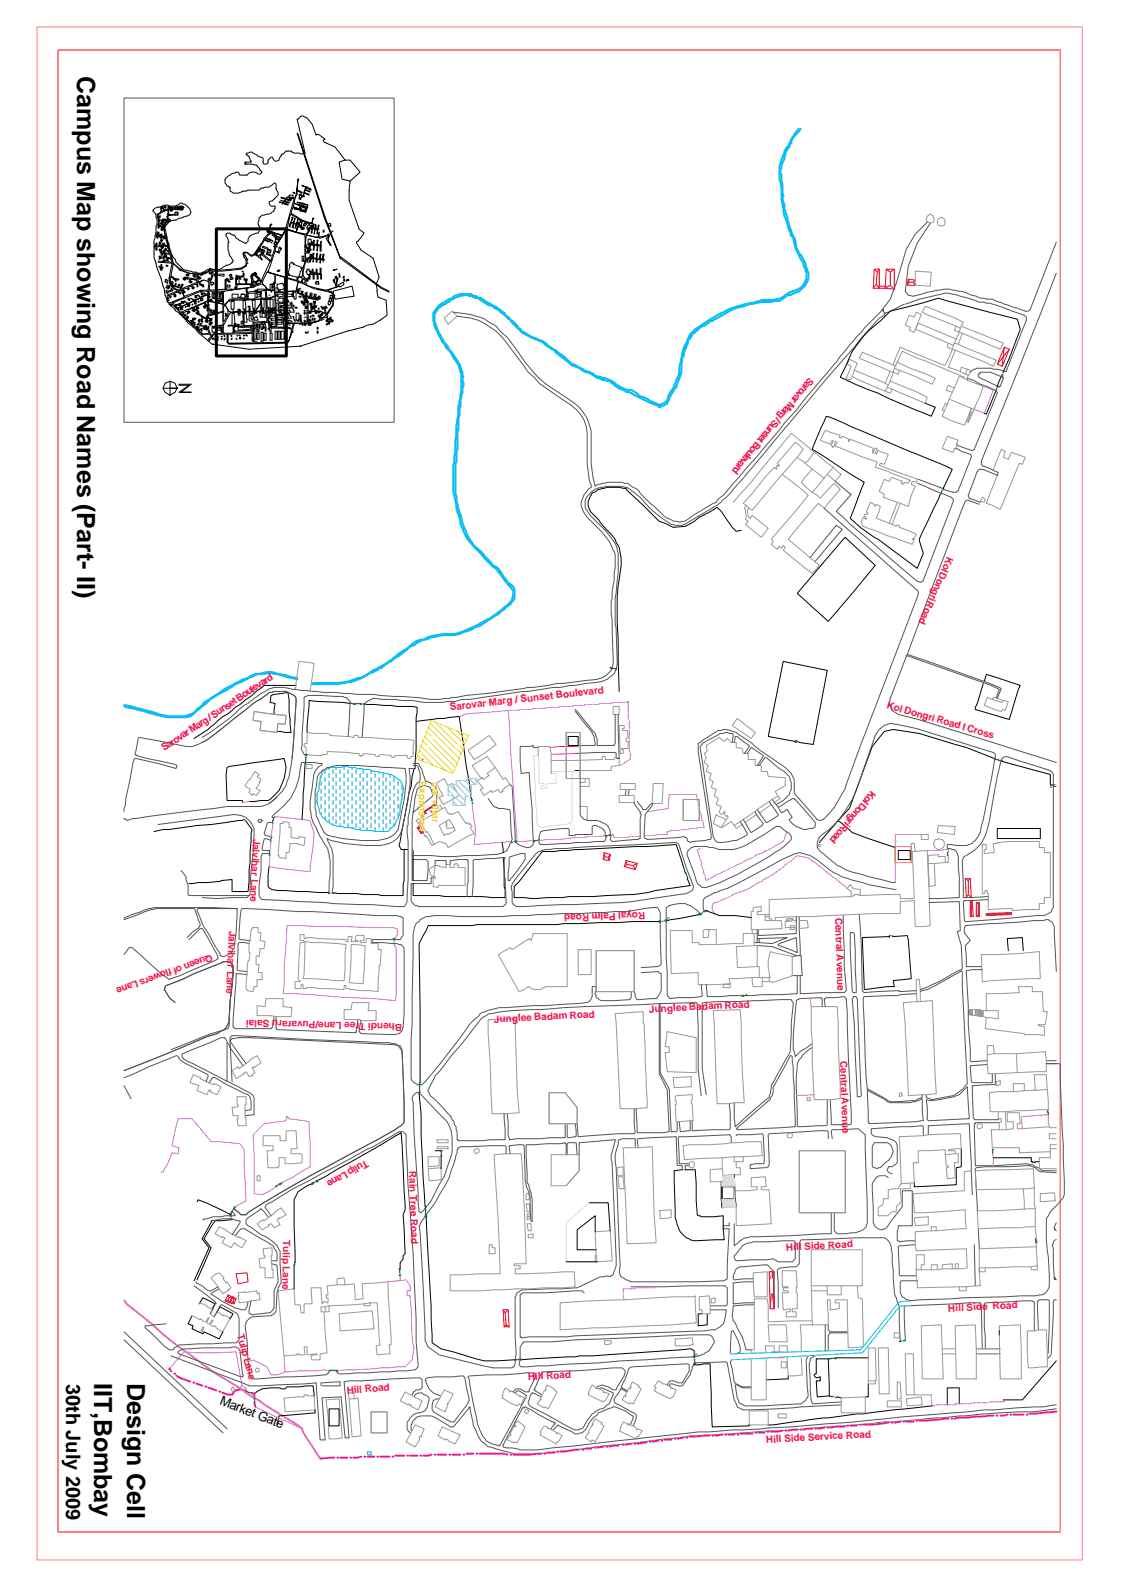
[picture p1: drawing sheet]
<svg xmlns="http://www.w3.org/2000/svg" width="297mm" height="420mm" viewBox="0 0 297 420" stroke-linecap="round" stroke-linejoin="round" font-family="sans-serif">
<defs><g id="words">
<g font-size="6.6">
<text x="20.4" y="20.1" transform="rotate(90 20.4 20.1)">Campus Map showing Road Names (Part- II)</text>
<text x="24.9" y="365.7" transform="rotate(90 24.9 365.7)">IIT,Bombay</text>
<text x="33.6" y="365.7" transform="rotate(90 33.6 365.7)">Design Cell</text>
</g>
<text font-size="5.3" x="17.5" y="365.9" transform="rotate(90 17.5 365.9)">30th July 2009</text>
<text font-size="3.4" x="57.9" y="371.2" transform="rotate(22 57.9 371.2)">Market Gate</text>
<g font-size="2.6" fill="#ff003f">
<text x="214" y="99.7" transform="rotate(130 214 99.7)">Sarovar Marg / Sunset Boulevard</text>
<text x="250.6" y="147.1" transform="rotate(114 250.6 147.1)">Kol Dongri Road</text>
<text x="119.1" y="187.9" transform="rotate(-6 119.1 187.9)">Sarovar Marg / Sunset Boulevard</text>
<text x="234.4" y="187.3" transform="rotate(16 234.4 187.3)">Kol Dongri Road I Cross</text>
<text x="43.4" y="198.7" transform="rotate(-33 43.4 198.7)">Sarovar Marg / Sunset Boulevard</text>
<text x="230.5" y="209" transform="rotate(131 230.5 209)">Kol Dongri Road</text>
<text x="66.9" y="221.7" transform="rotate(93 66.9 221.7)">Jalvihar Lane</text>
<text x="170.7" y="241" transform="rotate(178 170.7 241)">Royal Palm Road</text>
<text x="220.9" y="242.6" transform="rotate(88 220.9 242.6)">Central Avenue</text>
<text x="60.6" y="246.1" transform="rotate(93 60.6 246.1)">Jalvihar Lane</text>
<text x="55.8" y="252.1" transform="rotate(160 55.8 252.1)">Queen of flowers Lane</text>
<text x="171.7" y="267.8" transform="rotate(-3 171.7 267.8)">Junglee Badam Road</text>
<text x="106.4" y="270.7" transform="rotate(-178 106.4 270.7)">Bhendi Tree Lane/Puvararu Salai</text>
<text x="130.7" y="270.4" transform="rotate(-3 130.7 270.4)">Junglee Badam Road</text>
<text x="222.2" y="280.5" transform="rotate(88 222.2 280.5)">Central Avenue</text>
<text x="96.8" y="306.7" transform="rotate(152 96.8 306.7)">Tulip Lane</text>
<text x="108.2" y="309.6" transform="rotate(88 108.2 309.6)">Rain Tree Road</text>
<text x="74.9" y="327.8" transform="rotate(91 74.9 327.8)">Tulip Lane</text>
<text x="208" y="330.7" transform="rotate(-3 208 330.7)">Hill Side Road</text>
<text x="250.8" y="346.9" transform="rotate(-3 250.8 346.9)">Hill Side Road</text>
<text x="62.7" y="353" transform="rotate(75 62.7 353)">Tulip Lane</text>
<text x="139.7" y="364.9" transform="rotate(-2 139.7 364.9)">Hill Road</text>
<text x="91.8" y="368.6" transform="rotate(-5 91.8 368.6)">Hill Road</text>
<text x="202.7" y="381.5" transform="rotate(-3 202.7 381.5)">Hill Side Service Road</text>
</g>
<g font-size="2.6" fill="#ff0">
<text x="110.9" y="206.6" transform="rotate(90 110.9 206.6)">Expansion</text>
<text x="114.3" y="206.9" transform="rotate(90 114.3 206.9)">Jal vihar</text>
</g>
</g></defs>
<path d="M32.9 343.9l.8 1 6.3 5.1 3.2 2.9 4 3.2 9.8 7.1h.2l6.9 4.2 2.9 2.1 1.6 .8 1.3 1.1 10.1 6.4v.5l1 1.8 3.7 5.6" fill="none" stroke="#dd6ec1" stroke-width=".53"/>
<g fill="none" stroke="#00bfff" stroke-width=".26">
<path d="M83.9 209.8v.8M83.9 211.7v.8M84.9 205.1v.5M84.9 206.6v1.1M84.9 208.8v1M84.9 210.6v1.1M84.9 212.7v1.1M84.9 214.8v.6M85.7 203.7l.3-.2 1.6-.6h2.9l.3-.2h1.3l.2 .2h1.6l.6 .3h1l.8 .3h1.3l1.1 .5h1l2.2 .5h.8l.2 .3 1.1 .3 2.1 1.5 .5 1.4-.2 3.4h-.3v1.3h-.3v2.1l-.2 .3-.3 1.3-1.1 2.1-1 .6v.2l-.5 .6h-3.7l-.3-.3h-2.9l-.6-.3h-1l-1.9-.5h-1.3l-.2-.3h-1.4l-1-.2-1.1-.5-.5-.6a4.7 4.7 0 0 1-2.4-2.9v-.5a5.5 5.5 0 0 1 0-5l.3-3.2zM86 203.7v.8M86 205.6v1M86 207.7v1.1"/>
<path d="M86 209.8v.8M86 211.7v1M86 213.8v1M86 215.9v.8M87 203.2v.3M87 204.5v1.1M87 206.6v1.1M87 208.8v1M87 210.6v1.1M87 212.7v1.1M87 214.8v1.1M87 216.7v.8"/>
<path d="M88.1 203.5v1M88.1 205.6v1M88.1 207.7v1.1M88.1 209.8v.8M88.1 211.7v1M88.1 213.8v1M88.1 215.9v.8M88.1 217.8v.2M88.9 202.9v.6M88.9 204.5v1.1M88.9 206.6v1.1M88.9 208.8v1"/>
<path d="M88.9 210.6v1.1M88.9 212.7v1.1M88.9 214.8v1.1M88.9 216.7v1.1M90 203.5v1M90 205.6v1M90 207.7v1.1M90 209.8v.8M90 211.7v1M90 213.8v1M90 215.9v.8M90 217.8v.7"/>
<path d="M91 202.7v.8M91 204.5v1.1M91 206.6v1.1M91 208.8v1M91 210.6v1.1M91 212.7v1.1M91 214.8v1.1M91 216.7v1.1M92.1 203.5v1M92.1 205.6v1M92.1 207.7v1.1M92.1 209.8v.8"/>
<path d="M92.1 211.7v1M92.1 213.8v1M92.1 215.9v.8M92.1 217.8v1M93.1 202.9v.6M93.1 204.5v1.1M93.1 206.6v1.1M93.1 208.8v1M93.1 210.6v1.1M93.1 212.7v1.1M93.1 214.8v1.1M93.1 216.7v1.1"/>
<path d="M93.1 218.8h.3M94.2 203.5v1M94.2 205.6v1M94.2 207.7v1.1M94.2 209.8v.8M94.2 211.7v1M94.2 213.8v1M94.2 215.9v.8M94.2 217.8v1M95.2 203.2v.3M95.2 204.5v1.1M95.2 206.6v1.1"/>
<path d="M95.2 208.8v1M95.2 210.6v1.1M95.2 212.7v1.1M95.2 214.8v1.1M95.2 216.7v1.1M95.2 218.8v.5M96 203.5v1M96 205.6v1M96 207.7v1.1M96 209.8v.8M96 211.7v1M96 213.8v1"/>
<path d="M96 215.9v.8M96 217.8v1M97.1 203.5h.3M97.1 204.5v1.1M97.1 206.6v1.1M97.1 208.8v1M97.1 210.6v1.1M97.1 212.7v1.1M97.1 214.8v1.1M97.1 216.7v1.1M97.1 218.8v.8M98.2 203.7v.8"/>
<path d="M98.2 205.6v1M98.2 207.7v1.1M98.2 209.8v.8M98.2 211.7v1M98.2 213.8v1M98.2 215.9v.8M98.2 217.8v1M99.2 204.5v1.1M99.2 206.6v1.1M99.2 208.8v1M99.2 210.6v1.1M99.2 212.7v1.1"/>
<path d="M99.2 214.8v1.1M99.2 216.7v1.1M99.2 218.8v1.1M100.3 204.3v.2M100.3 205.6v1M100.3 207.7v1.1M100.3 209.8v.8M100.3 211.7v1M100.3 213.8v1M100.3 215.9v.8M100.3 217.8v1M101.3 204.5v1.1"/>
<path d="M101.3 206.6v1.1M101.3 208.8v1M101.3 210.6v1.1M101.3 212.7v1.1M101.3 214.8v1.1M101.3 216.7v1.1M101.3 218.8v1.1M102.1 204.5h.3M102.1 205.6v1M102.1 207.7v1.1M102.1 209.8v.8M102.1 211.7v1"/>
<path d="M102.1 213.8v1M102.1 215.9v.8M102.1 217.8v1M102.1 219.9h.3M103.2 204.8v.8M103.2 206.6v1.1M103.2 208.8v1M103.2 210.6v1.1M103.2 212.7v1.1M103.2 214.8v1.1M103.2 216.7v1.1M103.2 218.8v.3"/>
<path d="M104.2 205.6v1M104.2 207.7v1.1M104.2 209.8v.8M104.2 211.7v1M104.2 213.8v1M104.2 215.9v.8M104.2 217.8v.5M105.3 206.6v1.1M105.3 208.8v1M105.3 210.6v1.1M105.3 212.7v1.1M105.3 214.8v1.1"/>
<path d="M106.4 207.7v1.1M106.4 209.8v.8M106.6 208.5h.3M97.1 383.9h1.1v.8h-.8z"/>
</g>
<g fill="none" stroke="#545454" stroke-width=".26">
<path d="M245.3 58.7l-3.2 3.2-2.4 4-2.6 9-1.6 4.2-2.7 3.5-4.2 4.2-3.7 4.2-2.7 3.2-.7 1.3-8.2 9.5-2.7 3.5-3.2 3.4-1.3 1.9-14.3 16.6-1.6 1.4-.8 1-.8 .3-5.2 3.2a4.3 4.3 0 0 1-3.2 1.5l-.3 .3-1.6-.3-1.8-.7-.8-.6-2.7-2.6a17.9 17.9 0 0 1-4.5-4.5l-1.5-.8-1.1-.8h-.8l-.5-.3h-4l-.5 .3-1.9 .3-.8 .5-.5-2.1-.5-4v-8.5a11.1 11.1 0 0 0-4.8-7.6l-7.1-4.8a33.5 33.5 0 0 1-8-9.3l-2.4-3.1-1.5-1.4-1.4-1.5-3.4-2.2-3.7-1-4.2-.5M246.1 59l-3.5 5.3-2.4 6.1-.8 6.6 .8 1.1 1.4 .2 3.7-1 4.5-.8h1.6l2.1 .5a7.6 7.6 0 0 1 3.4 1.1l1.3 .2 1.1 .5 3.2 .3 3.1 1.3 5.6 1.9h.8l.5-.5 6.9-17.8M279.4 72.2l-19.8 49.8v.8l.5 .5 4 1.6-.3 .8-4-1.6h-.8l-.5 .5-2.4 6.4 .3 .8 2.9 1M120.9 83.6a16.6 16.6 0 0 1 13 6.9l5.8 7.9 1.6 1.3 1.3 1.6 8.5 5.9a9.6 9.6 0 0 1 4.2 7.1v8.2l.5 4.2 .3 1.1 .3 .3v.8l-.8 .5-1.1 1.3-.2 .8a3.3 3.3 0 0 0 0 3.7l1 1.6a24.4 24.4 0 0 1 6.4 7.4l1 2.4v3.7l-.2 1v2.2l-.6 2.9v1.8l-.2 .8 .5 15.4a4.6 4.6 0 0 1-3.7 5l-.5 .3-9 1h-1.6l-6.4 1.1h-1.6a164.9 164.9 0 0 1-16.1 2.1l-4.5 .8h-1.3a16.1 16.1 0 0 1-7.2-.3l-6.1-.3-5.2-.5h-4.5l-5.6-.5h-3.4l-8-.8a10.7 10.7 0 0 0-6.1-.3l-2.3 1.4-5.9 4.2a64.9 64.9 0 0 1-9.8 7.4M239.2 80.4l-5 2.4-.3 .5-1.3 .8-5.1 5.6-1.5 2.1-7.7 8.7-24.9 29.7a29.3 29.3 0 0 1-9.3 6.6l-2.6 1.6a4.2 4.2 0 0 1-3.7 .2 26.1 26.1 0 0 1-8.5-7.1l-3.4-2.6-1.3-.3h-4.3l-.8 .3a5.3 5.3 0 0 0-4.7 3.4v1.8l1.3 2.2 4 3.9 1 1.4a7.7 7.7 0 0 1 2.4 4.7v5.3l-.8 6.6v6.6l.3 1.4 .2 8.2v1.3l-.2 1M239.4 80.4a41.4 41.4 0 0 1 9.6-2.6l.8-.3 2.6 .3 6.6 2.1 2.9 .3 9 3.1 .6 .6v.8l-5.3 13.5h-.6M265.9 98.2l-2.1-.6h-1.1l-.5-.2h-4l-1 .5-.6 .5M252.9 118.5l1.4 .8 2.3 .8 .3 .3v.5l-3.4 8.7-.6 .6h-.8l-2.6-.8M255.9 100l1.5 .5 1.9 1.1 4 1.6 .5 .5v.3l-6.1 14.8-.3 .3h-.5l-3.7-1.4M264.1 102.1l.2 .3 .3-.3 .8-2.4-3.5-1.3h-2.6v.3l-.5 .3v.5l.5 .5 4.5 2.1h.5M218 134.4l24.6 21.7 .3 .3v.8l-15.1 39.4-4.2 11.9-2.9 5-2.9 3.2-.8 .3-.8-.3-5.9-6.6-.2-.6v-3.4l-.8-1.6-1.6-1.6-6.6-4.5a34.1 34.1 0 0 0-6.4-4.7l-2.6-.8-2.1 .2-5.3 3.5v2.1l3.4 22.2v.8l-.2 .3-4.8 .5-.5 .3-.8-.6v-.5l-.8-.5-1.6 .3-8.2 .5-.5-.3-.3-.2 .3-6.1 1.8-2.4v-.5l-.5 .2-1.1 1.3h-.8l-1.6-2.1M220.9 127.3l4.3 3.4-4 4.5 5.5 5 15.9 13.5 1.1 .3 .5-.5 7.9-20.9v-.6l-.5-.5-9-3.7"/>
<path d="M242.9 126.7l6.3 2.4M259 133.4l-2.9-1.1h-.5l-.3 .3-15.3 40.4 8.4 2.9a178.6 178.6 0 0 1 16.4 6.1l-1 2.7M214.3 147.4l6.9-8.5 1.6 1.1-7.2 8.4M163 177l-.5 1.1-.8 .8-1.1 .8-.8 .2a12.9 12.9 0 0 1-4.8 .8l-6.8 1.1h-1.9l-6.6 1h-1.3l-14.3 2.1h-1.9l-1.8 .6-3.7 .2h-4.5l-3.2-.5-7.9-.3a3.7 3.7 0 0 0-4.5 1.1M53.4 196.3a47.4 47.4 0 0 0 8.2-6.1l5.1-3.9 2.1-1.4 2.4-1.8h.8l.5-.3h3.2l2.1 1.1 .5 .8v.8l-1 15.1M81 199.5h.2M92.6 185.7v-.2l-1.1-1.1h-.5l-.2-.3-9.3-.2-1.1 .5-.5 12.7-.3 .8 .8 1.6h.3M92.6 186l-.5 8.7M96.6 186.3h-.3l-.5 8.7M142.3 197.6h-1.3v-.5l-.8 .3h-2.6v3.9l.2 3.2 2.2-.2 .8 9.7 .2 8 .3 .5a1.77 1.77 0 0 1-2.1 1.6l-1.6-.5-1.1-.8v-.3M152.1 188.1l4.5 5.6 .6 1 .2 1.6v.8h-3.1l-2.2 .3M152.1 199.2l10.6-.2 .3 .2v1.1"/>
<path d="M152.1 187.6l5.3 6.3 .6 1.6v1.6h4.5l.2-.5v-7.7M163.5 188.9l.3 11.7M193.7 196.3l.2-2.1-.2-.3-1.9-.2-.5 .2h-.8l-4.8 2.7v.2l-.5 .6 3.4 23.8 .8 1.3a6.7 6.7 0 0 0 4.5-.3h.8l2.9-1.5-1.8-3.5M194.2 196.3l.3-1.6h.5l3.2 2.4v.3l-1.4 1.8M197.6 199.2l1.1-1.6 3.2 2.2v.2l-1.6 2.4M263.5 184.4l.8-2.1-2.1-1.1-22.5-7.9-4.2 11.4-.3 1.6 .8 1.6 1.6 1 5.3 1.3 36.5 11.4M41.8 218l20.1-2.6a4.8 4.8 0 0 1 5.3 5.3l-.3 5-.8 8.2v2.6l-.2 .3M68.3 217l.2-.3h.6l.2 .3-.2 .5h-.6zM69.3 217h.3M72 217.5h-1.1l-.3 .3-.8 2.6 .3 .5 1.3 .3M73.3 210.9l-2.1 1.6M80.7 201.6h-.8l-.3 .3-.2 1.6a15.1 15.1 0 0 1-6.6 11.6l-.8 .8v.3h.2"/>
<path d="M81 201.6h2.1l2.1 .3v.2a4.5 4.5 0 0 0-2.4 4.3l-.3 2.1a14.2 14.2 0 0 0 .3 9l1.9 3.7 1.8 2.9 .5 1.6 .3 1.6v4.2l-.3 1.9v2.1l-.2 .5M84.4 204.5l.5-.2 .3-.6 .8-.2 .5-.6 2.4-.5h5.8l12.5 .8 .2 1.9v2.1l-.5 4.2-1.6 7.9a5.6 5.6 0 0 1-4.2 2.7l-1.1 .2a42.9 42.9 0 0 1-13.2-1.3l-1.1-.8-2.1-4.5v-1a18 18 0 0 1 .3-8.2v-.8zM109.3 214.8l5-4.2 .3-.8-.6-1a2.07 2.07 0 0 0-1.8-1.1l-1.1 .3-.8 .8-.5 2.1a70.4 70.4 0 0 0-.8 15.3M109.3 202.4h1a5 5 0 0 1 .6 4.5h-.3a7.6 7.6 0 0 0-1.9 4.8l-.8 4.5v1.8a11.8 11.8 0 0 0 0 5v1.4M109.3 203.2h-1.1l.3 2.1a56.6 56.6 0 0 1-2.7 15.4 6.5 6.5 0 0 1-5.3 2.9 42.5 42.5 0 0 1-12.9-1.4l-1.1-.5 1.3 2.9 .3 1.4v8.7l-.3 1M109.3 201.9h1.3l.3 .2 .8 1.6 .7 2.7 .3 .2 1.1 .3 .5 .5a2.46 2.46 0 0 1 1.3 2.4l-.2 2.9M129.1 211.1l1.1 1.6 .5 .6 1.1 .5a4.5 4.5 0 0 1 3.1 .5l.3 5.8 .3 1.9-.3 .5M134.9 207.4l.6 .6 .8 14.5M153.5 203.7v11.7a2.25 2.25 0 0 0 1.8 1.6 6.2 6.2 0 0 1 5.6 1.5l.5 1.1v1.1M165.6 208.8l-.2 1.5M166.4 208.8l-.2 1.5M167.7 212.2l.6 1.1 1 1.3v.5l.3 .3-.3 1v5.3l-.5 .3-6.9 .5-.5-.5 .3-1.1"/>
<path d="M199.8 214.6l.2 .8 1.9 2.4-.3 .5-2.9 1.8-2.1-3.4M200.8 202.4l1.3-1.8 .6-.3 3.4 2.9a4.7 4.7 0 0 1 3.2 3.9 4.7 4.7 0 0 1-2.1 4.6l-1.9 1M203.5 211.9l2.3 3.5v.2l-2.9 1.9h-.2l-2.4-3.5M204.3 211.4l1.5 2.1M205.8 213.5l3.7-2.4h.6v.3h.2l5.3 6.1v1l-.8 .6h-.8a2.43 2.43 0 0 1-2.6-.3 4.3 4.3 0 0 1-2.6-2.1l.7-.5-1.3-2.2-1.6 .8zM47.9 230.2l1.3 1.6v.8l.5 1.3v2.6l.3 .3h15.9M65.9 236.8l-.5 .5-8 .3-4-.3M71.2 222l-1.1-.3-.3 .3-.5 2.4 .3 .5h1.6M107.9 224.9v7.7l-.2 5.8-.8 1.3-37.6-1.8-.8-1.1v-2.6l.6-4v-3.7l.2-.8h1.9M109 226.2v6.6h4l.2-5-.5-.5h-3.7M114.6 232h-.6v1.6h-5.3v4.5l1.1 1.3h.5l.3 .3h22.5l.8-.8-.3-6.3-.3-1.9v-3.2l.3-.8-8.2 .6-.3 .2v6.4l-.2 3.2M118 228.6v-1.1h-2.9v1.4"/>
<path d="M119.1 228.6v-1.1l2.3-.2h2.2v.2h.2v5.6l-.2 1.3v2.7M134.9 226.5l2.9-.8h1.1v1.6l-4 5.3v.2h-.5l.3-5.8zM135.2 222.8l-1.1 2.1-1.5 .8-1.1 .3-8.5 .2-2.6 .3-11.4-.3M141.6 226a4.6 4.6 0 0 1 3.7-1.4l1.5-.2h3l6.8-.6 22.3-1 .5 .2 .3 .6 1.8 5.8 1.9 4.8v.7l-.3 .6-1.6 .8-14.3 2.1-2.6 .3-25.7 1h-2.4l-.8-.5-.2-.5v-2.7a2.97 2.97 0 0 1 .2-2.6zM152.1 220.9h-1.6v-1.6l-.2-.2-6.6 .5-.8 .5-.3 .8v2.1l.3 .3h1.6l15.3-.8 .5-.8v-.5M152.1 220.7h4.5v-2.2l.3-.2a3.2 3.2 0 0 1 3.2 1.8v.8M182 224.9a2.13 2.13 0 0 1 1.6-1.1h3.5l.5 .3h1a10.5 10.5 0 0 0 9-.8l7.7-4.8h1.1l.8 .8a3.7 3.7 0 0 1 2.1 1.9v.8l-2.9 2.6-1.1 .6a76.9 76.9 0 0 1-18.5 9.5h-1.1l-1-.8-.6-1.1-2.3-6.6v-.8zM236.8 233.4h-.8l-6.3-1.6-6.1-1.9-2.1-1-3.7-3.2a2.62 2.62 0 0 1-1.1-4.2l.5-.6a25.3 25.3 0 0 0 9.3-11.9l5-14.5a4.7 4.7 0 0 1 5.8-2.9l5.1 1 20.3 6.4 .6 .5a190.4 190.4 0 0 1-3.7 19l-.3 1.6-.3 .3a4.2 4.2 0 0 1-1.6 2.1l-.2 .5-1.6 .6-5-.3v1.1l1.8 .2 .5 .6 .6 1.3v2.9l.2 2.4v5.5l-7.9 .3M237.1 235.2h-.3a59.1 59.1 0 0 1-12.4-2.9 6.6 6.6 0 0 1-3.2-1.3 14.4 14.4 0 0 1-4.5-3.2l-1.1-.8a6.6 6.6 0 0 0-3.1-1.3l-1.1-.3-1.1 .3-2.3 1-15.6 8.2-3 1.1h-.5l-2.4 1.3-.5 .8v2.1l.3 .6M245.8 238.7l7.9-.3 .3 7.7-.8 .2 1.1 3.7 .2 6.1-1.6 .8a40.1 40.1 0 0 1-9.5 4.8M261.4 237.1l-6.6 .2-.3-9.8 .6-1a10 10 0 0 0 6-7.2l2.7-14 1-4.5 .6-.5 .8-.3 11.6 3.7 .5 .6 .3 .5v35.2l-.5 1-1.9 1.1h-2.1l-18.5 1.6-.5-.3-.3-5 .3-.3 6.3-.2M58.7 254.5l.3-.2h1.6l.5 .2 .5 .8-.2 5.3-.5 4.2-.3 6.4-.3 .8-4.5 1.3-10.6 4.2"/>
<path d="M65.4 257.7l-3-.3-.8 14.1 .6 .5h9.5l.5-1.1 .3-2.1M65.9 249.5l-1.1-.3h-1.6l-.2 .3-.3 6.9 .3 .2 2.4 .3M66.1 248.7l-2.6-.3-.3-.2 .3-5.6 .3-2.1 .2-.3 14.8 .8h3.7l16.7 1.1h5.6l1.8 .5v4.8l-.8 1h-7.4v.8h2.9l3.7 .3 1.1 .3 .8 1v17.2l-.3 3.5-.2 1-.8 .8-1.4 .3-8.7-.3-.5-.5 .5-2.9M169.6 257.2l4.5-.3 .5 .5h.3v4.5l-1.3 2.2-4.5 .2h-.6l-.2-.2-.6-1.9M169.6 255.9l4.2-.3 .8-.3 .3-.5-.3-13.5-.8-1.3-3.4 .2-4.8 .8-23.3 .8-9.7 .6h-10.9a27.8 27.8 0 0 0-9 0l-1.6 .8-.2 .5a2.1 2.1 0 0 0-1.4 2.4l-.2 .8-.3 24-.3 3.7v10.6l.8 1.1 .8 .5h.6M185.5 241.8a7 7 0 0 0-8.5-2.4l-.8 .6v13.2l.3 4v6.1l.8 .8 8.2-.6 .2-.2-.2-2.9M199.5 249.2h1.3M200.3 245.8v2.4h.5M200.6 248.2h-.3v1M200.8 248.2l7.4-.3-3.9 1.6-3.5-.3M200.8 248.2v1M205.8 249.8l.3-.3 4.5-1.6 .3 4-5.1-1.9z"/>
<path d="M210.6 242.4v4.5l-10 .5v-1.6M210.9 258v4.7l-13.3 .6M210.9 252.7l-1.4 .2M211.4 242.4l.3 10.3h-1.1l-6.3-2.4-4-.3M211.7 252.7h.2l.3 5.3h-2.7M223 242.1l.3 13.5 .5 6.3-.5 .6h-5.8l-5.8 .2v-4.7M224.9 246.6h.8l.3 .3 .5 15.6h-.8l-.3-.3-.5-10.8zM227.3 241.8l.5 8 .3 12.1 .5 .6 9.3-.6v.3l4.5-.3M259.6 255.6h-4l-.3-5.6 1.3-1.3-1.5-2.1v-1.3l.2-.6 18-1.3h2.7l1.3-.2a2.85 2.85 0 0 1 1.6 1.8l.5 11.9M259.8 256.4h-2.6l-1.6 .2 .5 9.3v5l.5 6.6v3l.3 .2 4.2-.2M60.1 275.7v10.3M73 268.8v3.2l.3 .3 20.4 .7h.5l.5-3.4"/>
<path d="M167 262.2v1.6l-.3 .5-7.7 .3-1.3-.8v-.5l-.3-.3v-.8h.3v-1.3h-1.1v2.6l-.5 1.1-.8 .5-21.4 1.3a14.4 14.4 0 0 0-6.9 1.6l-.3 .6-2.3 2.1-3.5 4.7a112 112 0 0 1-9.2 11.4h-.6M186.8 260.4l.3 3.1 9.2-.2M209 279.1l.5 .3 .3 2.9 .5 15.6-15.3 .8v-.3h-.3l8.5-7.4 .5-.2v-.3a3.6 3.6 0 0 0 .8-3.2zM214.8 277a8.8 8.8 0 0 0-3.9 4.3 63.2 63.2 0 0 0 0 12.7v3.7l.2 .2 7.4-.2 .3-.3v-6.6M217.5 266.2v-2.1h-.3v-.3l-5.8 .3-.8 .5-.8 9.2v3.7l.5 1.9 1.6-1.6 2.9-1.8M218.3 266.2l-.3-2.1 .5-.3h2.7l2.1-.3 .5 .6 1.4 30.4v2.6l-.3 .3h-5l-.3-6.6M225.7 263.5h.8l.2 .6 1.1 25.6-.3 .3h-.8l-.7-19.3-.6-6.4zM242.4 262.7l-4.3 .3-.5 .3-9 .2-.3 .3 .8 21.7 .3 2.4 6.1 3.4 6.6-.3 1.6-.8 .2-.2v-.5M243.4 262.2l1.9-.5 2.1-1.1 6.9-4 .2 .3v3.7l1.4 25.9a8.7 8.7 0 0 1-3.8 3.2l-5.8 1.1-.2-.3-1.1-.3v-.7M61.4 286l-.5-10.6v-.2l.5-.6 2.1-.2h2.4l38.3 1.8 1.1 .3 .8 1 .3 1.1 .5 13.2v4.8l-.8 1.1-5.8 3.4-17.8 9.5-7.9 4.5-8.7 5.3-.8 .8h-1.3l-1.9-1.6M110.1 288.9h.8v.3l.5 .3 6.9 7.1 1 2.4 .3 1.8v4l-2.1 6.3-1.3 2.2a22.5 22.5 0 0 1-4 6.6l-.8 .8-.5-.3-.3-2.4v-2.6l-1.1-15.4-.2-8.4-.3-1.1 .3-.8zM134.1 294.5l.3 2.1v3.7l.3 1.1 1.8-.3h6.6l2.4-.3h4v-3.4"/>
<path d="M152.1 297.1l.3 3.5-1.9 .2-.5-.2v-3.2M167.7 293.2v3.9l.3 2.4-.3 .3h-3.9l-10.9 .8-.2-3.5M168.3 293.2l.2 6.3h6.9l1.6-.3-.5-11.1-2.1-4.2v-18.5l-4.5 .2a302.3 302.3 0 0 0-27 1.4 56.4 56.4 0 0 0-12.7 1h-.8a7.8 7.8 0 0 0-2.9 2.4l-4.5 5.8-2.4 2.7-3.2 4.2-1.3 1.3-1.9 3.7v.6l.6 1 1 .8 4.5 4.8 1.3 2.6v.8l.3 .5v2.2h.3v.2h6.3l2.1-.2h4l-.3-6.9M182.6 296.3v2.7l-2.7 .2-.2-2.6M185.5 289.7l-.8-6.9v-11.1l-.3-6.3-.3-.3-9.5 .3v18.2l2.4 4.3 .5 11.3h1.4l.2-.2v-2.4M186.8 289.5l-1.1-6.9v-17.2l.3-.3 3.7-.3 19.6-.5 .5 .8v.5l-.5 5.1-.3 7.4-5 9-.5 3.1-4 3.2-5 4.5-.3-2.4v-3.9M192.9 291.8l.2 2.4v4.2l-.2 .3-9.8 .3v-2.7M229.4 288.1l4.8 2.7 .5 .5 .8 .3h5.3l1.3-.3 1.8-.8v3.5l.3 2.3-1.8 .3-12.5 .5v-.2h-.2zM245 290.8l1.1 .2 6.3-1 1.3-.5 2.2-2.2 .5 8.5-10.9 .5-.2-.2v-3.2zM261.1 281.5l-4.5 .3 .3 4.2 .3 .3h5.3v-2.4M263.3 283.9v2.9l-6.1 .3 .2 8.4 .3 .6h6.4v-.3M264.3 296.9h-6.3v.2h-.3l.3 11.1h4.7l9-.5 .6 .3h.7l1.6 .8 1.1 .8h3.7"/>
<path d="M276.8 280.5h2.6M276.8 281.3h2.6M133.9 305.1v-1.9l-.3-.3-11.9 .3-.5 .3-.3 .5v.8l-1.6 4.8a16.2 16.2 0 0 1-2.6 5.5l-1.6 2.9-2.4 3.2-1.8 2.9 .2 1.9 .8 14 .5 14.5 .8 1.6 3 2.1 11.6 3 2.6 .5h5.1l.5-.3 .3-.8 .2-2.6-.2-4.8v-10.3l.5-1.1a3.2 3.2 0 0 1 2.6-.8l13.3-.5 6-2.9h1.1l.8-.3 .8 .3 .8-.5a9.8 9.8 0 0 0 .8-4.3l-1.1-25.4-.2-.7v-1.4l1-3.9-9.5 .8v3.1M134.9 305.1l-.2-2.2 2.4-.2h1.3l.2 .2 .3 9.3 .3 1.3 .8 1.6v.8l.2 .5v3.7l.3 3M149.8 305.3v-2.9h-.3v-.2l-1.3 .2-9 .3 .2 10 .3 .3 .8 2.4 .3 1.6v6.1M150 305.3v-2.9l.3-.2h2.1l.3 3.1M168 303.5v-2.4h-3.4l-1.1 .5v.8a11.6 11.6 0 0 0-.5 6.4l1 25.9-.2 1.6 .5 1.3 1.3 .8 1.1 .5h17.7l7.2-.2 .5-.3 .3-.3v-3.7l.5-9.5h-1.6M168.8 303.5l-.3-2.1 .3-.3 10.1-.5 .2 7.4 .3 .2h1v1.1M182.3 308.2h-1.1v1.1M193.4 302.2v-1.6l-.3-.6-13.4 .6-.3 .2 .3 6.9h2.6M194.7 300.3v-.3h4l2.9-.2 .3 .2 .2 7.4-.2 .3h-2.1l-1.4 .3v1l3.7-.2a1.06 1.06 0 0 0 1.4-1.4l-.3-7.1 .3-.5 15.3-.8 .3 .2v1.9M220.1 301.1l-.2-1.9 .2-.5 6.9-.3 1.9 1.6 .5 18.3v5.3l-.3 .2v.6a4.7 4.7 0 0 1-3.9 1.6l-1.4 .2h-2.3l-.8-.8v-4.7"/>
<path d="M231.2 302.2h3.5l1 .7 .6 1.6a5 5 0 0 1-2.4 3.2l-1.1 1.1h-.5l-.3 .2-1-.2-.3-.6v-5.3zM234.9 311.4l-.7-.5h-1.6l-1.1 .8a3.4 3.4 0 0 0-.8 2.9l.3 8.7a2.07 2.07 0 0 0 1.5 1.8 2.07 2.07 0 0 0 2.2-.7l4-5.3v-4.2h2.6v9.2h-3.7v.8l-.3 .5v2.7l.6 .2 4.2-.2M244.2 300.3v-2.4l-.3-.2-13.4 .7v1.4l.5 .5 .8 .3a10.8 10.8 0 0 1 4.7 1l.6 .6 .2 .7v4.5l-1.3 1.1h-1.1l-.2 .8a1.38 1.38 0 0 0 1.3 1.1M245.5 300v-2.3l10.9-.6 .8 18.8M279.4 310.1l-4.2-.3-.6-.2a4.2 4.2 0 0 0-3.1-1.4l-4.5 .3h-6.4l-2.4 .3-.2 .2v.6l.5 10.5M51.3 340l5.8 4.5-1.5 2.9M51.9 338.9v.3l1.5 .8 1.6 1.3h.8l1.9-1M60.9 321.5l-4.5 .2-2.7 .8h.3M61.1 322.3h-2.1l-3.2 .5M61.4 322.3l2.1 .5v.5l-2.1 3.2M61.4 320.4l.8 .8v.3h-1.1M62.2 326.8l1.6-1.9h1l7.4 4.5 1.1 1.9v2.1h-1.3"/>
<path d="M70.9 321.7l-1.8-2.1h-.3v.3l-3.7 2.6v1.1l4 2.9a8.8 8.8 0 0 1 5 4.2l.2 8.5-.7 1.3-.3 1.1-.3 4.7a1.72 1.72 0 0 1-1.8 1.6l-4.5 .3-.6 .3-1 1-.3 1.1 .6 3.9 .2 5.6 .3 1.1v2.3l1 1.1 19.4-1.1 .5-.2 .2-.8M71.7 321.5l-1.6-2.1 .3-.8 7.1-4.3 19.3-10.3 1.9-.8 6.9-4h1l.8 .8 .5 13.8a616.8 616.8 0 0 1 2.2 34.9v6.1l.5 6.6-.8 .8-6.6 .5-11.7 .6h-1.8l-.5-.3-.3-.5M72 334.2l1 .2 .3 .3 .3 3.7v.8l-1.1 2.1v4.5l-.3 .5-.8 .8-4.7 .6-.8-.6 .5-3.1M192.9 323.3v.8h-1.6M196.3 329.4l1.1-.5 1.8-.6 10.9-.2 .2 .2v4.5l-.8 .8h-3.7l-1.3-.8-1.8 .3-7.7 .3a1.02 1.02 0 0 1-.8-1.3zM199.2 338.9l-5.3 .3v5.6l5.6-.3M199.2 338.1l-5 .3-.3-.3v-.8l.8-1.8 1.1-.5 7.1-.6 1.9 1.9v9.5M219.9 320.7v5.5l-21.5 .8-.8 .3a3 3 0 0 0-2.1 1l-1.3 1.1v-5.8M242.1 329.1l-4.2 .3-.3 .5 .3 7.2 .2 .2h4.3M257.7 329.1l.3 10.9M258.8 324.9l.2 5.3M259 335.2v1.1"/>
<path d="M279.1 325.2l.3 .2M279.4 327.8h-.3l-.5 .5v.6l-.3 .2 .3 1.1 .3 7.7M279.4 323.3l-.5 1.1v.5l.2 .3-.2-.3M32.8 354.3l26.2 24.6M32.8 352.2l27.3 25.6M45.2 358.5l19.6 7.4 .3 .3h.5l.3 .2h3.4l14.3-.7 1.1 15h1.3l-.8-11.1 5-.2 1.1 10.8h1l-1.3-14.8 1.3-.3h3.5l15.3-.8 .6 .6v2.1l-.8 .5h-.8l-.6 .5h-.2l-.3 .8M47.4 357.2l1-.5 5.3-.3h6.6l2.1-.3 .6 .3 .5 .8 .8 6.9h-.5l-16.4-6.1-.3-.3zM56.6 348.2l1.9-3.2 3.4 1.9a1.82 1.82 0 0 1 1.3 1.6v5.8l-.2 .5-.6 .3-15 .5-1.4 .8-.2 .5h-1.1l-1-.8-4-3.9-1.3-1.1v-.5l5.5-.6M57.9 340.8l-1.8 1-.3 .3 .3 .3a26.5 26.5 0 0 0 7.9 3.9h.8l.3-.2 .5-1.9M154.5 341.8l-.5-.5h-1.9l-7.6 .5h-6.1l-.6 .3-.2 .3v11.1h.2v.2l2.2-.2h10l2.1-.3 34.4-1.3 2.7-.3a4 4 0 0 0 2.6-3.4l.3-1.9h-4.2M167 340.3l24.8-.3 .6 .5v4.5l-.3 .3h-4.2M183.4 358.8l-19.1 1-5.8 .6-7.2 .2-6.3 .6-7.2 .2-.5-.5 .3-1.6v-3.2l.8-1v-.3h7.4l6.3-.5 30.5-1.3h5a2.03 2.03 0 0 1 1.3 2.1l-1.3 2.1-1.3 .8-2.4 .8"/>
<path d="M193.4 352.2l.5-.3 1.4 2.6 .5 1.9v1.1l-1.1 .5h-1.3l-.3-.3zM193.4 359.6l-.3 .5 .6 1.8 .5 3.5 .5 .5 1.6 .8h2.4M199.5 345l-5.6 .3-.2 2.9 .2 1 .6 .6 .5 1.3a19.9 19.9 0 0 1 2.4 5.8h1.3M205.8 345.8v-6.6l-.2-3.2 .2-.5 .6-.3 4.2-.2 .8-.8v-5.6l.5-.8 14.6-.5h7.4a2.98 2.98 0 0 1 1.8 2.9l.3 1.3v2.7l.3 1.6a30 30 0 0 0 .5 6.8l1.1 2.9 .2 9M213.8 358.5l-.5 1.1 .5 9.5-.8 1.3-1.1 .8-9.8 .5h-5l-1.6-.8-.5-1.3-.5-3.4h.5l1.6 .8h2.1M215.6 358.5l-1.3 .8-.3 1.1 .3 7.4 .3 2.6 .2 .5 .3 .3 7.4-.5M218.3 350.3v6.9h.2M219.1 350.3v1.3l.5 .6h4.5M224.1 352.4h-4.5l-.5 .8v4M252.7 344.8l-13.3 .5-.2 .2 .2 8.8M252.7 344.8l6.6-.3 .3 .5 .2 11.7M252.7 344.8h.2"/>
<path d="M273.6 351.9v-7.7l-.6-.2h-2.3l-10.1 .5-.3 .3v6.3l.3 2.1v3.5M274.6 351.6l-.2-7.4 .5-.5h2.4l.2 .3v6.6l-.2 7.1-.3 .3M279.4 343.7h-.5l-.3 .3v3.7l-.5 10.3-1.1 1.3M84.9 366.4v-.7l5.1-.3v1h-4.8M109.5 369.4l.6-.8 .5-.3h1.1l.5 .5a1.32 1.32 0 0 1 1.3 1.4 4.6 4.6 0 0 1-1.1 2.9l-1.3 .5a3.4 3.4 0 0 0-3.2 2.1l-.2 .5v1.6l.8 1.1M116.4 369.1a4.6 4.6 0 0 1-3.7-4l-.3-.2 .6-.6 2.1-.2h4.5l2.6-.3 .6 .3 .2 .5 1.1 5.8-4 5.6h-.8l-4.7-2.7-.3-.5v-1.3l.3-1.1 .8-.5h.8M135.7 368l.8-.8h1.1l1.3 .8h1.1v-.5l1.6-3.2v-1l-.3-.3h-2.1l-6.4 .5-8.7 .3-.3 .3 .3 .5 2.1 11.6 .5 1.4a8.7 8.7 0 0 0 1.9 3.4l1.6 .8 1.8 .5 .3-.2 6.9-12.5v-.8l-1.9-1h-.5l-.5 .5M157.7 367l1.6-.8 1.6 .5 1.3 .8h.8l.2-.8 1.9-2.9 .3-1.3-.8-.8h-2.4a195.2 195.2 0 0 1-18.5 1l-.6 .6-1.8 3.9 .3 .6 1.8 1M158.5 367.2l.8-.2 2.9 1.3v.5l-.8 1.9-.3 .5-1.3 1.1-1.1 .2-2.1 1.4-1.6 2.1-.7 1.6-.6 .2a2.54 2.54 0 0 1-2.4 0l-6.6-3.7-4.2-2.1-.5-.5-.3-.8 .5-1.6 .3-.5h.3v-.3l2.3 1.1M165.9 368l-1.9-.8-.2 .8-1.3 1.9v.8l.5 .5 4.7 2.4 .6 .5v1.1l-.8 1.8M166.7 376.8l.8-1.9v-.5h-.3l-1.8-1.3-2.7-1.1h-.5l-4 1.6-.2 .5-1.1 .8-1.1 1.3-.8 1.6-1 1.1-1.9 .2-4.5-2.3-1.3 1.3M176.5 366.2l.8-1.1 3.1 .6 1.9-3.2v-1.6l-.3-.3h-.5l-14.5 .8-.6 .3-.2 .5a13.1 13.1 0 0 1-1.9 4.5l1.6 1.1"/>
<path d="M183.6 360.6l-.5 .8-.5 2.1-2.2 2.9h-1l-1.6-.5h-.5l-.3 .5M183.9 360.4l8.2-.3 .3 .3 1.8 9.8 .8 1.8 1.6 .8 8.5-.3 17.4-1M279.4 372.5a56.7 56.7 0 0 1-10.1 .8l-9.2 .6-49.8 4.2-7.1 .3-20.6 1.3-16.7 2.1-6.4 .5-7.4 1.1-10.3 1h-5.5l-6.7-1.8h-.5l-1-1.1a3.4 3.4 0 0 1-1.9-2.4l-1.1-2.3-.7-4.8h-.3v.3l-4.2 5h-.8l-4.3-2.7a5.9 5.9 0 0 0-4.5 0l-1.3 1.4v.5l-.3 .3v1.6M279.4 371.5l-3.4 .5-7.2 .3-5.8 .5h-2.7l-4.4 .5-17.2 1.3a564.5 564.5 0 0 1-35.2 3l-15.9 1h-2.9l-32.6 3.7-6.1 .6a25.5 25.5 0 0 1-9.2 .2l-3.7-.5v-.5l5-9.8h.5v-.3h.3l7.1 4h.6l.2 .5h-.2v.3l-.8 1"/>
</g>
<g fill="none" stroke="#000" stroke-width=".26">
<path d="M264.8 99.5l-1 2.6M265.4 98.2l1.6-3.5 2.9-7.7-.8-2.6-20.9-5.6-12.7 3.5-2.4 2.4a25.9 25.9 0 0 0-9.5 12.4l-1.4 2.6 4 1.9 6.1 2.4 2.6 1.3 11.4 4.8 1.1-2.4-2.7-1.1M263.3 103.7l-2.4 5.8-.6-.2M249.5 129.1l2.4-5-32.3-13.8-1.1-.2-3.7 8.7 10.6 6.9 3.2 1.8-3.7 9.6 2.6 2.3 3.7 2.7 1.1 .5 10.3 7.7 1.6-4-1-3.7 5.5-11.9M196.1 140.2l-1.4 .3-1-1.1-2.9-4.2-1.1-1.1-4.8 2.7a8.9 8.9 0 0 1-6.8 2.6l-2.2-1-1.5-.6-8.8-8.4v-.3h-.8a10.8 10.8 0 0 0-5.5 0l-1.1 .3-.5 .5-.8 .3-.5 .5v.3a3.2 3.2 0 0 0-.3 3.9v.3l2.4 2.4 .2 .5 4 4.5 1.1 2.1a19.6 19.6 0 0 1-.3 10.1l-.3 2.9v6.9l.3 4.5 .3 13.7M223 142.6l.6-.5 7.9 7.4-12.4 14.8-8.2-7.4zM72.5 188.9l.3-2.9-1.4-.3 .3-1.8 4.2-.8 .3 .3 .3 1.5v3.2l.5 5.6-3.7-.3M78.3 181.2h-8.5l-2.1 1.6-1 1.1-4.5 3.2-2.1 1.8-1.1 .5-4 3.5-3.7 2.4M92.6 186l-10.8-.8-.6 8.5M96.6 186.3l6.9 .2 1.5 .3h4.3l1 .3-.2 3.7M110.1 190.8l11.3-1.4 3.2 21.7 .3 .3M110.1 190.8v7.4l-.3 5h-.3l-.5 2.1-.3 2.7-.5 1.5-2.6 14.1 .5 1h.8"/>
<path d="M210.3 196.1l-7.1-1.4 4-19.8 11.6 2.4-3.7 19.5-3.7-.5M260.3 180.2l.6-1.9 9 2.9-.6 1.1-2.3 7.9-9-2.6v-.5l.5-1.1 1.6-5.3M64.6 216.7l-.6 .3h-1l-7.2 1-3.7 .3-7.4 1h-1.6l-2.4 .6M65.1 217.2l1.6 2.1-.3 1.1-.8 15.3h-4.2v-3.1l-2.9 .2-.3 .3-8.2 .5M80.7 201.9l-.8 14.8M152.1 203.7h1.4M163.2 200.6h.3M263 200.6l-7.4-3-12.4-3.7-6.9-1-2.4 .5-3.2 4-6.1 16.4-2.9 3.2M263.8 219.1h11.4v2.6h-11.4zM265.1 201.3l12.7 3.5v2.6l.8 .3M71.2 229.1l-.3 2.1v3.2l1.1 .8 1.6 .3 13.2 .5M107.9 224.6h-1v8.2l-.3 1.1v2.9h-5.8l-.8-.3-10.6-.2-1.3-.3"/>
<path d="M109.3 224.9v7.9M132.8 222.8l.3 2.6M133.1 226.7l.5 10.6h-3.4l-2.7-.2h-9.8l-1.5-.3h-6.9v-3.2M181.2 230.7l-2.3-7.4-7.5 .5-19.3 .8-5.5 .6h-3.2l-6.1 7.9-1.3 1.3v2.9l5.6 .3 3.4-.3h3.7l1.8-.2h6.4l3.4-.3a45.8 45.8 0 0 0 13-1.3l9.3-1.3-.8-1.9M216.7 222.8l5-5.8 3.7 3.1 11.4 4M236.8 223.8h4.2v4.3h-4.2zM174.4 243.7h-7.2l-3.7 .2-14.3 .3-1.8 .3h-21.2l-1.3 .2h-11.7l-2.3 4.8 .2 17.5v19.3M184.9 241.8l-8.4 1.6M186.8 240.8l3.4 1.3h4.3l4.2 .5M235.2 247.6l-7.1 .3 .5 13.8 6.1-.8h1.8l-.2-1.6 4.7-.5-.8-10.4-.2-1-3.7 .2M266.7 251.4l-.3-3.2 4-.3 .3 3.5M110.9 289.2l.5 5.5v5.6l1 18.8"/>
<path d="M52.1 317.8l.3-.6 2.1 .8 6.6 3.2M82.5 313l-1.3 .5-2.4 1.6-1 2.1 .3 16.4M83.9 312.2l22.2-12.7 1.1 18.8v1.6l-.6 1.3 .6 10.3-.6 .6v.7l-.8 1.1v1.6M115.1 304.3h1.8M116.7 305.6v3.4M155.8 318h5.1l.5 7.4M180.4 309.3l-2.1 .3 .3 10.5a11 11 0 0 0 1.3 5.6l1.6 1.6 2.1 .8 8-.3-.3-2.9v-3.4l-2.7 .2h-3.1l-1.1-.5-.5-11.9h-2.7M190.8 312.5v4.5l.2 2.4M191 313.8h3.2v3.2h-3.2zM194.2 310.6l.5 8.5M254.3 303.7v4.8l-1.4 .3v4.5l-11.1 .5v-1.1M262.7 306.1h10.1v1.1h.2"/>
<path d="M273.8 307.2h1.1M56.1 322.8l-2.7 4.8 1.9 2.3-4 8.8M61.1 322.5l-4.2 .3-2.9 4.8 1.8 2.3-3.7 8.5M77.8 334.4v6.4M112.7 321.7l1.3 23.6 .3 9.8 2.4 1.6 11.4 3.1 8.2-.2M149.8 333.6h8.2M157.4 325.7v-4.2l-4.7 3.7v5.3h5M279.1 337.9h-.2v.2l.5 .3M50.8 347.9l-1.1 2.1 1.4 .6-.3 .8 2.9 1.3 .3-.5 3.9 1.8 1.1-1.8M52.7 344.8l1-1.6 3.2 1.6-.8 1.3M57.4 346.9l.8-1.4 3.4 1.9-.7 1.3M183.6 358.8v-1.6l-1-.5-25.7 1.8h-3.4l-1.4 .3-14.5 .8"/>
<path d="M185.7 347.4h-1v3.2l2.4-.3v-2.9M219.1 359.3l.2 9.8M219.1 359.3h-3.2v4l-.5 .2v.3l.5 .5 1.1-.2v1h-1.1l.3 4.3 3.1-.3M219.1 359.3h.5M221.2 359h8.5M264.3 351.9v1.1M279.4 359.8l-9 10.4h-5M67.2 368.6l2.1-1.4 2.1-.2h2.7l.2 .2h1.1l.5-.5 6.9-.3 .3 2.7M83.3 372.8v.8l-9.5 .8-.5 2.4M183.6 360.6v.3l4.3-.3 .5 16.7 9.8-.3v-.2M208.5 363.8v.8l-5.8 .3M219.3 369.1l.6 .3"/>
<path d="M221.5 369.4l1 .2M229.7 365.9v3.5h-.8M246.6 371.7l-10.3 1.1-8 1.1h-1.6l-22.2 2.9h-1.3M253.7 371.2v-4.2h-3.1v4.5"/>
</g>
<g fill="none" stroke="#0f0" stroke-width=".26">
<path d="M234.2 82.8l-.8-.8 .2-.2 .3 1.3M265.4 98.2l-.3 1.5-.3-.2 .8-1.3zM263.8 102.1h.3l-.8 1.6zM248.7 130.7h.3M249.2 129.1h.6l-1.1 1.6h.3zM161.4 176.5h.3v.2h-.3zM161.7 176.5l.2 .2 1.1 .3M161.7 176.7h1.5M163 176.7h.2v.3h-.2zM80.7 199.5h.5v.3h-.5zM80.7 199.8l.3 1.8h-.3l.5-1.8M93.7 186.3l1.8-.3v.3v-.3l1.1 .3"/>
<path d="M93.7 186v.3v-.3h-1.1v-.3l1.1 .6M93.7 186l1.8 .3 1.1-.3v.3M93.7 186.3h.2M93.7 186h.2M96.6 186.3h.2M210.6 195.8v.5l.8-.2M210.6 195.8h-.3v.5h.3M210.6 195.8l.8 .5M211.4 196.1v.2zM64.6 216.7l.8 .5h-.3l-.3-.5zM72 217.5h.2v.3zM72.5 216.2l-.5 1.3"/>
<path d="M72.8 216.2h-.6v1.3M80.7 201.6h.3v.3h-.3zM124.9 211.4v1.1h.2l-.5-.8h.3h-.3zM124.9 212.5h.2M265.1 201.1v.2h-.3zM265.1 201.1l-2.1-.3v-.2l2.1 .7M278.6 208h.8M278.9 207.4h-.3v.6l.3-.6 .5 .3M71.2 224.9l.2 1.1h-.2l.2-1.1zM71.2 226v.2h.2v-.2M71.2 224.9h.2M71.4 222.2v.3h.3v-.3"/>
<path d="M71.7 221.2v1h-.3l.6-1zM71.7 221.2h.3M87 236v.3l1.1-.3M87 236.3h-.2v-.3l1.6 .3M88.1 236v.3zM135.2 222.5l.3 .3h-.3zM135.2 222.5l1.3 .3v-.3M136.5 222.5v-.3l-1 .6M136.5 222.5h.3M141.3 222.2h1.3M142.6 222v.2zM142.6 222l-1.3 .5h-.3v-.3h.3v.3"/>
<path d="M160.3 220.9h-.2v.3h.2M160.3 220.9h1.4M160.3 220.9v.3M161.4 220.7h.3v.2M161.4 220.7l-1.1 .5M161.4 220.7l.3 .2M181.2 231l.8 1M181.5 230.7l-.3 .3zM181.5 230.7l.3 1.3M181.8 232h.2l-.2 .3zM250.6 226h.2v.2h-.2zM250.6 225.4h.2z"/>
<path d="M250.6 225.4l.2 .6M250.8 225.4l-.2 .6M104.2 248.2v1.3M104.2 248.2h-.2h.2v1.3M104.2 249.5h.3M104.2 248.2h.3M174.6 243.4h-.2v.5h.2v-.5l1.9 .3v-.5h-.3v.5M176.2 243.2l-1.6 .7M184.9 241.6l.6 .2-.3-.2M184.9 241.6l.3 .5v-.3M186.3 240.8l.5 .2M186.3 240.8l-.8 1"/>
<path d="M186.5 241l-1.6 .6M186.5 240.8l.3 .2M235.5 247.4h-.3v.5l.3-.5 .5 .2M236 247.4h.3v.2h-.3zM236 247.4l-.8 .2M196.6 263.3l-.3-.3v.5h.3M197.4 263h.2v.3h-.2zM197.4 263.3h-.8v.2M197.4 263l-.8 .5M110.9 288.9l.2-2.1h-.2l.2 2.1h-.2h.2M110.9 286.3h.5M111.1 286.8l-.2-.5h.2l-.2 .5h.5"/>
<path d="M277 293.7h.3l-.3 .3zM277 294.7h.3v.3M277.3 293.7v1l-.3-.7M61.9 319.1l-.5 1.3h-.3l.3-.3M62.2 319.4l-.3-.3h.3v.3l-.8 .7v.3M74.1 313h-.3l-.8 .8v-.3M74.3 312.7l-.2 .6-.3-.3M74.6 313l-.3-.3 .3 .3h-.5v.3l-1.1 .2v.3h.3M82.5 312.7v.6l.3-.3M83.6 312.2l-.8 .8-.3-.3 1.4-.2-.3-.3 .5 .3h-.2M112.4 319.4v-.3h.3v.3M116.7 304.3v1.3h.2h-.2z"/>
<path d="M116.7 304.3h.2M262.5 305.1h.2zM262.5 304l.2 1.1M262.7 304v-.3h-.2v.3h.2l-.2 1.1M273 307.2l.6 .2M273.6 307.2l-.6 .2v-.2v.2M273.6 307.2v.2h.2v-.2M273.6 307.2h.5M60.9 321.2h.2v.3h-.2zM60.9 321.5l.5 1h-.3M61.1 320.4h.3l-.3 .5h-.2h.2zM61.1 322.5h.3"/>
<path d="M61.1 321.5v1M78.1 333.6v.8h-.3zM105.6 335.5l.2 1.8h-.2l.2-.2M105.8 337.3h.3zM105.8 335.5h-.2h.2v1.8M112.4 321.5l.3-2.1h-.3l.3 1.8 .3 .3M112.4 321.5h.6v.2h-.6zM273.8 328.6h.6zM273.8 327.6h.3zM273.8 327.6l.6 1M274.1 327.6l-.3 1M136.3 359.6l1.3-.3v.3z"/>
<path d="M136.3 359.6h.2M137.8 359.3h-.2v.3h.2M183.4 358.8l.5-.3v.3zM183.4 358.8l.5 1.6M183.9 358.8l-.3 1.6M219.6 359h.3v.3h-.3zM219.9 359l1 .3M220.9 359v.3h.3v-.3l-1.3 .3M237.9 354.5h.2v.3h-.2zM238.1 354.5h1.3M239.4 354.5v-.2l-1.3 .5M239.4 354.3v.2"/>
<path d="M65.1 367.8v-.3l-.3 .5h.3M66.7 368.6v.2zM66.7 368.3v.3l.2-.3-1.8-.3v-.2l1.6 .8M67.2 369.6h.3l-.3 1.3h.3zM87.3 362.2h-.3v.3l1.9-.3M88.9 362.2v.3l-1.6-.3v.3M88.9 362.2h.3v.3M88.9 362.5h.5M183.6 360.4h.3v.2h-.3zM219.9 369.1h.2v.3h-.2zM220.1 369.1l1.1 .5h.3v-.2h-.3v.2"/>
</g>
<g fill="none" stroke="#989898" stroke-width=".26">
<path d="M245.3 57.1l.8-.5 .8 .5 .2 .8-.2 .8-.8 .3-.8-.3-.3-.8zM248.2 57.9l.8-.5 .8 .5 .2 .8-.2 .8-.8 .3-.8-.3-.3-.8zM242.1 71.7l4.2 .3-.2 3.7-4-.3zM117.5 84.1l2.1-1.8 1.3 1.3-2.4 2.1zM225.4 99.5l.6-1.6 8.2 3.4M225.4 99.5l1.3 .8 7.5 3.2M226 97.9l.7-1.9-2.1-1-.5 1.3 1.1 .5-1.4 3.2 1.1 .5 .5-1M236.5 97.4l1.4 .5M237.1 96.8l-9-3.7-.8 1.6 8.2 3.5M237.3 95.8l-.8 1.6-.2 1-.8-.2-1.3 3.1 .7 .6 .6-1.1M237.3 95.8l10.1 4.2-.8 1.6-8.7-3.7M237.3 95.8l1.4-2.9 3.9 1.8 2.4 .8 10.1 4.2v.3"/>
<path d="M237.9 97.9l-.3 1.1-1.3-.6-.8 2.4M240.5 83.3l1.3 .6 .6-1.3 1.3 .5-1.9 4.7-1.3-.5 .3-.8-1.4-.5zM252.1 91.3l-1.3-.5-.2 1 1.3 .5 .5-1.5 1.1 .2 10 4.2-.8 1.6-2.1-1-7.9-3.2-1.9 4.5 3.2 1.1M252.4 90.8l1.3-3 .8 .3-1 2.9M252.7 92.6l-.8-.3-1.9 4.3-1-.3-10.9-4.5-1.8 4.8M252.9 89.7l-10-4.2-.8 1.5 8.7 3.8M252.9 86.3l-9-3.7 .8-1.6 8 3.1 2.1 1.1-.5 1.1M252.9 86.3l1.1 .5-.3 1-1.3-.5zM254 98.2l1.3 .8M254.3 86.3l11.1 4.5-.8 1.5-10.1-4.2M254.3 86.3l-.3 .5M255.9 97.6l-1.6-.5-.3 1.1"/>
<path d="M255.9 97.6l.7 .3v.5l-.5 .8M255.9 97.6l-.6 1.4 .8 .2-.2 1.3M215.4 119.6l5 4-2.4 2.9-3.2-2.4M215.4 119.6l-1.4 1.8-1 1.1-2.1-1.6M215.4 119.6l-6.1-5-10.9 13.2-4.5 5M234.7 102.4l-.5 1.1M234.9 101.9l-.2 .5 1.3 .5M235.5 100.8l6.6 2.7 3.2 1.5-.6 1.6-8.7-3.7M236 102.9l-.5 1.1-1.3-.5M250.6 115.4l2.9 1-.6 1.1h.3l-.5 1.3-.3-.3-.3 1.1-2.9-1.1zM250.6 106.9l-.6-.3-.8 1.9 .6 .2M251.1 105.6l-1.9 4.5 2.2 1 3.7 1.3 2.6-4.2"/>
<path d="M252.4 102.7l-1.6-.8-.5 1.3 1.6 .5M252.4 102.7l-1.3 2.9 6.6 2.6M255.1 100l-1.4-.5-1.3 3.2M255.1 100l.8 .5M255.9 100.5l4.2 1.6-2.4 6.1M257.7 108.2l-1.6 3.5-.5-.3 1.3-3.5-.8 3.8M206.9 125.4l-7.9 9.5-.8-.5-.6 .5 .3 1.6 .5 .6 .6-.8 4.2 3.4-1.9 2.4-4.2-3.5 .8-.8-.8-.5 .3-.5-.3-2.1-.3-.3 .6-.8 .8 .8M206.9 125.4l6.9 5.6-9.8 11.6 .5 .5-.5 .8 1.6 1.4 .5-.8 .5 .5 .6-.8 .5 .5-.5 .8 7.6 6.1 1.9-2.1-8.2-6.9 7.9-9.5 1.6 1.3 4.2-5-1.5-1.6-3.7 4-.8-.8-1.4-.8M210.9 120.9l1.6-2.1-2.2-1.9-4.7 5.6 .5 .5v.3l-.5-.3-.3 .3v.5h.3l-.3 .3-.5-.5-8.2 9.5 .8 .5M210.9 120.9l-4 4.5M213 122.5l1.8 1.6M214.8 124.1l-2.9 3.4 2.9 2.7"/>
<path d="M218 126.5l-3.2 3.7M220.4 123.6l2.1 1.8-1.6 1.9-2.1-1.9M235.2 138.4l-3.4-1.3 .8-1.9 .2-1.3-1-.5-.3 .5-.3-.5-1-.6-1.1 2.7 .6 .2-.3 .3h-.8v.5l.5 .3v.5l-.8-.5-.5 1.3 .5 1.1 6.1 2.4 6.9 2.3 .5-1.3h-.5l.5-.3 .6-1-4.5-1.9v-.5h-.8v.3l-1.1-.6M237.3 132.8l-3.7-1.3 .3-.8-1.3-.8 1.3-3.2 1.3 .6 .5-1.1 3 1.1-.3 .5 .5 .3 .3-.6 1 .3 .6-.8-6.6-2.6-2.7-.8 .5-1.4-11.1-4.2 .6-1.1-.6-.2-.2 1.3-.6 .3-.2-.6 .5-1-.3-.3-.5 1.1-2.6-1.1 1.3-2.6 3.9 1.3-.2 .5 .5 .3 .3-.5 1.8 .8-.2 .5h.2l.3-.5 6.1 2.3-.3 1.1 .3 .3 .2-1.1 .3-.3h.5l-.5 1.4 .3 .2 .5-1 2.6 1-1 2.7-1.1-.3-.2 .5 10 3.7-.2 .8-1.1-.2-.3 .8 1.1 .5-1.1 2.4-.8 2.9-2.1-.8-2.1 5.5M238.1 133.1l-.8-.3-2.1 5.6 .8 .2M259.8 131.5l.8 .5-.3 .8-1-.2zM262.7 124.4l2.1-5.6 1.1 .5-.5 1.6 1.3 .5 .8-1.8 3.7 1.3-.8 1.9-.8-.3-5 12.2-2.1-1.1-1.6-.5 2.9-7.4M67.2 188.1l8.5 1.1-.3 2.4-1.8-.3-.3 2.4-4.5-.6 .3-2.3-2.2-.3zM78.1 182.3l1-7.4 2.4 .3 1.6 .2-1.1 7.4M81.2 193.7l1.9 .2h3.2l1 .3v.3l5 .2 1.4 .3v-.5h1v.5h2.9l6.4 .5h3.9l1.6 .3-.2 4.2h-.6l-.2 .6h-.6l-.2-.3v-.5h-3.2l-.3 .5h-.5l-.2-.5-3-.3-.2 .5h-.8l-.3-.5-3.2-.3v.6h-.5v.2l-.5-.2v-.6l-8.5-.5v.8h-1.3v.3l-4.2-.3v-1.9l-.6-.2v-.6l.3-.2h.5zM123.8 198.4l5.6-3.9 1.8 2.3-3.1 2.4-2.7 1.6zM142.3 199.8v-2.4h3.2l.3 3.7 13.5-.3v-.8h.8v.8h2.4l.2-.5 1.1 .3v1.8l-2.1 .3v1h-8.2"/>
<path d="M149.8 193.7h3.7v12.1h-3.7zM162.2 186.8h1.6v2.1h-1.6zM163.8 191.8h1.3v.8h-.5v.5h1.3l.3 1.9-.6 .3v.8h.6v1.8h-1.6l-.3 .3h.5v1h-.8zM195 190l4.8 3.7-1.1 1.6-5-3.5zM262.5 184.9l-1.4-.5-.8 2.1 4.3 1.6h.2l.3-.5 .8 .3 .8-2.4-1.3-.3M262.7 184.4h.8l.3 .3 1.6 .5-.3 .5-2.6-.8zM74.1 217.8h.8v-.6l1.6 .3v1.3h.5v2.7l2.1 .2v-.5l1.6 .3-.3 2.1-1.6-.3v-.3h-2.1l-.2 2.4h-.8v1.6l-1.9-.3v-.5h-.2zM81 202.1h1.5v1.1h-1.5zM111.1 217.2l5.8-3.4 .8-.3 .8 1.6 .6 .3 .2-.3 .3 .3 1.6-.8 2.1 3.2 .3-.3 .5 .5 .3-.2 .5 .7-.5 .3 1 1.6-1.8 .8-5.1 2.9-.5-1.1-1.8-.5-1.4 .8-1.3-2.6-.5-.8-.3 .2zM111.4 215.6h.5l.3 .3-.5 .3zM111.7 216.2l-1.6 .8 1 1.3 1.3 2.9 .3-.3 1.6 2.7 .5-.6M113.8 214.6l.2-.3 .3 .5z"/>
<path d="M115.4 207.2l2.1-1.4 1 1.9 1.1-.5 1.8 3.1-4.2 2.4-1-1.8 1-.6zM115.6 213l-.5 .3 .3-.6 .2 .8 .8-.5 .5 .8M116.2 218.3l2.6-1.6 1.3 2.1 .3 .8-1.9 1.1-.2-.3-.8 .5zM118 217.2l.3 .3-.3 .3 .3 .5h-.3l.3 .8 1.8-.3M124.9 202.4l4-2.4 2.1 2.9-2.1 1.6 .5 .6-1.6 1-.3-.5-.2 .2zM131 202.9l2.1 3.2 .5-.5 1.3 1.8-1.3 .8-.8 .8 .3 .3-.8 .2-.5-.7-1.6 .7-.3-.5-1.8 1.3-1.1-1.5 .8-.3-1.6-2.1 1.1-.6M145.8 201.1v3.4M153.5 213.3h1.8v3.7M153.5 205.8h1.3v1.1h-1.3M154.8 205.8h1v2.2h-2.3M163.8 210.3h3.9v1.9h-3.9zM164 207.2h4v1.6h-4z"/>
<path d="M172.8 207.2h2.6l-.2 5.3h-2.7zM189.4 215.4l2.7 1.3-1.3 2.1-2.2-1zM196.3 218l-1.6 1.1-1.3-1.9-2.4 1.6h-.2M200 215.4l-2.9 2.1M204 212.7l-2.9 2.1h-.3M204.8 212.2l1.6-1.1-.6-.5-1.3 .5-10.3 7.2M205.8 210.6l-.7-1.3 2.6-1.6v-2.1l-4.5-.3-.3-1.3h-1.6v-1.6h-1.5v-1.6h-1.9v-1.6h-1.3l-.3-1.3-1.6-.3v-1.3h-1.3l-1-1-.8 .8-1.4-1.1-3.4 2.1 .3 1.6-.8 .5 .5 1.1-.5 1.3 1 .8-.5 1.6 1.3 .5-.5 1.6 1 .5-.5 1.6 1.3 .6-.5 1.5 1.1 .8-.6 1.6 1.4 .6-.6 1.5 .8 .6 .6-.8h.2l-.2 .5 .5 .8 .3-.3 .2 .6-.5 .5M248.2 218.3l4.5 .2-.3 2.2-4.5-.6zM277.8 207.7h.3v.5h-.3zM115.1 228.9h1.1v.2l1.8 .3v-.8h1.1v.8h1v-.8h.3v-.3h.5v.3h.3v.8h1.8v4.8h-7.1v.5l-1.3-.3v-2.4l.5 .3v-.5h-.3M115.1 228.9l-1.1 .5-.5 .8 .3 1 1 .6M115.1 228.9l-.3 2.9"/>
<path d="M216.4 223.3h.6v.5h-.6zM225.2 237.1l-21.7 .8v3.9M227.5 236.8l10.6-.3v1.1h3.5l.2-.3-.5-12.1 4-.3 .8 19.8-1.9 .3h-2.1l-.3-6.9-3.7 .3v3.2h-6.6l-16.1 .8-10.3 .2v.8M227.5 236.8v-1.6l-1.8-.3-.8-1-.8 1 1.1 .8v1.4M227.5 236.8h-.2v-.3h-1.3v.3l-.8 .3M241 223.8v-.8h.8l.3 2.2M241 225.2h.3M243.7 220.7h1.8v1.3h-1.8zM245.5 228.3l.3 6.1 1.6-.2-.3-5.9M247.4 222h.5l.3-.3 1 .3a1.51 1.51 0 0 1 .3 2.1l-1.1 .5h-.5l-.8-.8-.2-.8zM250 228.1l-4.5 .2M250 228.1v-1.6h-1.8v-.5l-2.7 .2v2.1"/>
<path d="M250.8 226.2v1.9h-.8M259.8 223.3h1.1v1.3h-.6v1.1l2.7-.3-.3-2.4h1.1v-.2l3.2-.3h7.9v1.6h1.3v1.3h1.6v11.9h-1.6v1.6h-1.3v1.6l-7.1 .3v-.6l-6.4 .3v-4.2h-.3v-.8h-.5l-.3 .8h-.5zM79.4 247.1h1v1.1h.6v-.3h1.3l2.1 .3 7.1 .2v.6h.6v-1.4h1l-.2 1.4h1.8v-.3h-.8l.3-1.3h2.1v1.3h-1.1v.5h1.6v-1h1.4v1.3h1.8v1.6h.8l-.3 4.2h-.2l-.3 6.9-7.4-.5v-.3h-1.1v-.8h-.5v1.1l-6.3-.3-1.9-.3h-1.8v.3h-.8v-1h-.6v1h-1.5v-1.8h1.3v-.3l-.6-.3 .6-9.8h1v-.5h-1zM80.7 249l10.8 .8-.2 2.1v4.2l-.3 3.2h-2.9l-1.3-.3-6.6-.2 .2-1.1zM92.9 249.8l3.7 .2-.6 10.1-3.7-.3 .6-6.3zM131.8 252.4l3.1-1.8 .6 .5 4.5-2.9 .5 .5 .5-1.8h9v14h-5.5l-1.6 .8h-1.6l-1.6-.8-1.1 .8-1.3 .5zM152.9 251.1h3.5v6.6h-3.5zM157.7 251.4h10v10.8h-10zM176.5 242.6h.5v.6h-.5zM187.3 245.8h-1l-.3 .3v1.8h1.3l.3-1.8-.3-.3h2.1v4M189.4 249.8h-4.5v-.6h-1.8v-3.1h-5.8l.2 11.3 7.2-.2v3.2h5l3.4-.3-.2-1.3 10.6-.3M199 246.9h-2.4v2.6l-7.2 .3"/>
<path d="M199 245.8v1.1h1.3M199 258.5l.2 2.4h2.4v-1.3M199.5 246.9v3.1M200.3 255.6v-5.6l-5.6 .3 .3 5.6 5.8-.3v2.9M201.6 258.5v1.1h1.9v-1.1M202.4 241.8h1.1v.6h-1.1zM202.4 242.4v1h1.9M202.4 241.8h-2.1v-.8h1v-1.3l-2.1 .3v1h-.5v4.8l8.2-.3-.3-2.1h-1.5M203.5 242.4v.5h.5l.3 .5M203.5 258.5h.2l-.2-.5v-1.1l-.3-.8v-2.4l.5-2.1 5.8 1.3v5.1l-5.2 1.8-.3-.2h-.5M204.3 243.4h.8M208.2 242.9h1.6v.3l-1.8 .2z"/>
<path d="M209 244.7h1.1v1.1h-1.1zM210.6 243.4l-2.9 .3v1.6h2.9M211.4 243.4h2.1l.3 1.9-2.4 .2M242.4 259h.8l.2 2.7v3.1h-.8l-.2-2.1zM259.6 252.4l9.7-.3 5.6-.5 .3 7.2h-2.7l-12.7 .8zM91 267h1.9l.2-1.9h4.5l-.2 2.1h2.1v2.7l-8.5-.3zM129.1 269.6l7.2-.3 .5 18.8 .5 6.1-3.2 .3h-3.9l-.6-13.5-.5-7.7zM170.1 270.7v-3.2l-7.4 .5 1.3 25.2h4.3l2.9-.3-.8-22.2M176.5 272.8l7.6 1.6v9.2l-7.6-.2-.6-5.1h1.1v-1.5h-1.1zM188.6 267.2l7.2-.2 .3 3.7 .2 12.1 .5 8.8-7.1 .2zM191.3 260.4h1.8v.7h-1.8zM214.6 266.2h6.9l.7 24.3-2.6 .3h-4.2l-.6-10.3z"/>
<path d="M242.6 264.8l-3.7 .3 .5 6.1 .8 18.5 7.4-.5-1-24.6-3.2 .2M256.1 268.3l4 .5M257.2 267v1.6l-.3-1.6v1.3M258 267v1.6M258.2 267v1.6M258.5 267v1.6zM259 267v1.8l-.2-1.8v1.6M259.3 267.2l.3 1.6v-1.6M259.3 267v1.8M259.8 267.2v1.6M260.1 267.2h-.8v-.2h-3.2l.3 1.3v-1.3l.2 1.3v-1.3v1.3M260.1 267.2h.8"/>
<path d="M260.1 267.2v1.6M260.9 267.2v-4.5l8.7-.2-.3-1.6h3.7v1.3h2.7l.3 5.3h1l-.5 3.4h-1.9v.3l1.6 .3v2.3l-1.3-.2h-4v-.3l-10.3-1.3 .3-2.9M260.9 267.2h3.2v2.1l-4-.5M261.1 278.9l1.9-.3h5.8l.3 5-7.7 .3-.3-2.4zM263 278.6l-.3-2.1h-1.6v2.4M268.8 278.6l7.7-.5 .3 2.4v2.9l-7.7 .2M145.3 288.9h4.2l3.2 4v4.2h-7.4zM178.1 285l4.7-.3v2.6l-4.5 .3zM178.6 290l.3-.3 4.2-.2v1.3l-.3 .2v.8h.3l.3 4.5-4.5 .3-.3-4.5h.3v-1.1h-.3zM213.5 290.2h.8v.8h-.8zM237.9 289.2l.5-.3 .3 .8-.8 .3zM258.5 297.4l.3-.3h.5l.5 .3v.5l-.5 .5h-.5l-.3-.2z"/>
<path d="M263.5 286l1.1-.2v1l-1.1 .3zM264.1 294v1.8h.7v.8l-.5 .3v1.8M264.3 298.7h-2.1l.3 4.8h7.1v1.3l8.2-.3M265.9 294l.3 4.7M277 288.1l-6.1 .3v-1.9h-2.9v2.2l2.9-.3M277 288.1l.3 5.3-11.4 .6h-4l-.2-5.1 2.1-.2h4.2M277 288.1l-.2-3.9h-3.2l.2 4.2M279.4 298.2h-1.9v-.3l-8.4 .5v-1.3h.8l-.3-2.9h-3.2v2.4h1.6v1.8l-3.7 .3M279.4 299.8h-1.9v1.3h1.9M68 310.9h.8v1.3h-.8zM69.6 300.3h4.5v1.3h1.6v-2.4l.2-.2h2.4l.3 4.7h-1.6v1.4h2.6l.3 .2v2.1l-4.5 .3v-1.6h-1.6v2.4h-.2v.3h-2.7l-.3-4.5h1.6v-1.4h-2.6zM113.2 309l3.5-.2v3.1l-3.2 .3z"/>
<path d="M113.2 305.9h3v2.3l-3 .3zM115.6 303.2h2.9v.5h-2.9zM115.6 301.4h2.9v.8h-2.9zM125.4 304l1.1-.3 .2 .3v.5l-.8 .6-.5-.6zM130.7 305.3l2.6-.2h4.5l.8 13.7 .6 15.4h-3.2v.5h1.6v.8h-1.3v1.3l15.6-.5 .2 4-2.9 .2-12.7 .3-9.2 .5h-8.2v-4.2l13.2-.3-.5-14.3zM139.2 318.3h.8l.2 2.1h-.8zM139.2 315.6l.8-.2v1.8h-.8zM145.8 305.3h7.4v4.3l-3.4 3.9h-4zM163.2 308.8l1.6-.3v2.4h-1.6zM163.5 311.1h1.3l.3 3.2h-1.3zM164.8 303.5h4l3.7-.3 .5 18.3 .6 7.1-7.7 .3zM180.4 309.3h.8"/>
<path d="M182.6 307.2h.8l.2 .2v.8l-.2 .6h-.8l-.3-.6zM194.2 305.9h2.4v1.3h-1.9M194.2 305.9l-3.2 .2v2.9M194.2 305.9v1.3h.5M194.5 316.7v-1.8l5.8-.3v-.8h-1.6v-2.4l3.7-.3 .3 2.7h-1.4v.8h2.2l.5 9-9.3 .5v-5l-3.7 .3M194.7 307.2v1.6h1.1v1.8h-2.7l-1.8 .3-.3-1.9-3.1 .3v3.2h3.4v-1.6M196.6 305.9l5-.3-.3-3.7-7.9 .3-1.3 .2-4.8 .3h-5l-1.6 .2 .3 3.8 10-.6M208.2 300l1.1-.5 .2 .3v.8l-.2 .2h-.8l-.3-.2zM211.4 304.3h12.2v16.4h-12.2zM237.9 300.6l6.3-.3 1.3-.3 8.5-.2 .3 3.9-3.5 .3v.3h1.9v.8l-2.7 .2v-1.3l-7.1 .3v3.1h-1.3l.2 5.3-3.4 .3zM238.4 313l-.8 1.3-2.7 .3v2.4h-1.3v1.3l-1.3 1.1v2.1h2.4l1.3-1.1h1.1v-1.3l1.3-1.3-.3-3.5h2.7v-1.3M252.7 305.1h.8v2.3h-1.1l.3 4-2.1 .3-.3-2.9h.5v-.6h-.5l-.3-2.9"/>
<path d="M256.9 309.6l-1.8 .2v5.1l-13.5 .7 .2 5.1 6.9-.3 6.6-.5 .3 5-8 .5M258 309.6l15.3-.6 .3 5.1-1.6 .2-13.8 .3zM270.7 314.3l.2 5.6M273.6 314.1v4.2l.2 1.3-10.5 .5h-4.8l.3 4.8 11.3-.3 1.4-.2h2.3v-4.8M275.2 315.6l3.7-.2 .2 2.1-3.9 .3zM277.8 304.5v1.6h-2.9v2.9h4.5M277.8 303.7v.8M279.4 302.7h-1.6v1h1.6M55.8 337.9l1.3-1.1 .8-.3 1.4 1.4-.3 .2 .8 1.1 .3-.3 1 1.6-2.1 1.6zM57.9 324.4l1.9 .8v.2l5.3 2.7-1.1 1.8-1.6-.8v-.2l-.5-.3-.8 1.3-2.4-1.3 .8-1.3-.8-.3v.3l-1.8-1.1zM68 323.6l1.6-1.1 .2 .3 4.5-3.4 1.4 1.8-1.9 1.1v-.3l-.5 .5 .8 1.3-1.6 .8-.8-1-.8 .2 .3 .3-1.9 1.1zM69.6 330.2l2.4-.3v2.2h-.3l.3 3.7h.2v2.1h-2.1v-2.7h-1.3l-.3-2.4 1.6-.2v-.5h-.3z"/>
<path d="M89.2 338.1l1.8-.2 .3 1.8h-2.1zM89.2 339.7l-2.7 .3 .3 2.4h-.5v.8h.5v1.3l-.5-.3h-.8l-.3 .6-.3-4.3h-2.6l.2 4.3h-2.1v2.3h-.8l-.2-2.1h-1.3l-.3-4.2-4.2 .5 1.5 17.2 3.5-.3v-.2h.5v.2h1.6l-.3-2.1h.8v2.1l2.7-.2v.2h-1.4v.3h-.2v.8l.2 .3h2.2v-1.6l1.8-.3-.8-10.8h-.8v-1.4h1.1M91.3 339.7l2.4-.2 .2 4.2 2.1-.3-.2-3.9 6.9-.6v3.2l.8 11.4v2.1h-.6l.3 2.4-3.5 .2-.2-2.3 1-.3-.8-11.1h-1.8l-1.6 .3v.5h1.6v-.8M129.4 329.1h.8v.8h.8v1.6h-1.6zM139.4 323.6h1.1v1.8h-.8zM139.4 321.7h.8v.6l-.8 .2zM139.4 320.9h.8v.6l-.8 .2zM139.7 326.5l1.3-.3v1.1h-1.3zM157.7 332.1h-.3v1.5h.6l-.3-1.5-.3-6.4 4-.3 .5 8-3.9 .2M174.4 320.1l3.1-.2v2.1l-2.9 .3v-1.6zM199.2 336.5l3.7-.2v6.6h-3.4zM206.9 336h3.7l.3 4.3h-.3v1.5l.3 .3v4h-1.4v.8h1.1v1.3h-2.6v-1.3h1v-.8l-1.8 .2-.3-4.5h1.6v-.5h-1.3v-.8h1.3v-.2h-1.6z"/>
<path d="M214.6 340l.2 10.3M218.8 340v2.4h3.7v-2.4M226.7 340l.3 3.2 1.1 .2 .2 12.7-3.9 .3-.3-12.7h-3.2v.8h1.1v1.6l-2.4 .2v-2.6h-.8l.3 6.6h-4.3M241.8 322l3.7-.3v2.1l-3.4 .3zM242.4 335.8v-4h2.1v2.6h-.8v1.4h4.2M243.7 335.8h-1.3l.2 4.7 11.1-.2M246.3 324.4h1.3v1h-1.3zM246.3 325.4l-4.2 .3v3.4l.3 1.6 13.2-.5 .3 5-2.4 .3M249.2 335.5v-1.1l2.7-.2v1.3h1.6v-1.3h-.8v1.3M251.9 335.5h-2.7l-1.3 .3v-1.4h-1.6v1.4M260.6 335.2h-1.6v-5l15.1-.5 .3 5-1.6 .3-12.2 .2v1.1h-1.6l.3 3.7-5.6 .3v1h1.9v-1M274.4 334.7v1.1h-1.6v-.8"/>
<path d="M52.7 344.8h.2v-.3l1.9 .8v.2l.5 .3 1.1 .3-.8 1.3 1 .8 .8-1.3 1.1 .5v.3l.5 .2v-.2l1.9 .8-.3 .2h.3l-2.2 3.5-1.6-1.1v-.3l-.5-.2v.2l-1-.5 .8-1.1-.3-.2-.8 1-.5-.2 .5-1.3h-.3l-.5 1-1.1-.3v-.2l-.5-.3v.3l-1.8-1.1M53.7 350.8l.3 .3-.6 1.1-.2-.3zM63 341.8l1.8-.2v.2l3.2-.5v.8l.5-.3 .3 1.9-5.6 .8-.2-1.9h.2zM86 345.5l1-.2v1.6h-1zM89.7 347.4l8.7-.8 .6 4.8-9 .5zM96.3 344.8l-9.3 .5M148.2 344.5l30.1-1.6h5.1l.5-.3 .2 7.2-6.3 .5-20.9 .8-8.7 .5zM159.8 354.5h1.9v.8l-1.6 .3zM178.6 354l4.5-.3 .3 1.9h-.8l-.3 .3h-3.7zM183.9 358h.5v.5h-.5zM184.9 342.9l2.7-.3 .3 4.8h-2.2v-1.1h-.8zM188.1 343.4l1.1-.2v1.3h-1.1z"/>
<path d="M202.7 359v11.2h-4v-10.9M203.2 350.3h4.8l.2 4.5h-4.7zM204.8 357.5h-.8v.2M206.1 357.5h-1.3v-1.6h-2.4l.3 1.8M206.1 357.5v-1.6h2.1v1.6M206.1 357.5h1.1M207.4 358.8v.2h-3.1M208.2 358.8l.3 5 3.7-.3-.3-4.7M214.6 341.3h4.2M214.8 349.2l-11.6 .3v-4.2l-.3-1.9h-3.4v13.5h-.8v.8M214.8 350.3h-3.1l.2 3.4v3.8M229.7 356.4h1.8l.3 8.7h-2.1z"/>
<path d="M232.3 356.4h2.6l.3 12.2h-2.6zM236.5 352.4h1.4v1.3h-1.4zM249.2 356.7h3.5M249.2 358h3.5M252.7 350.6l5.3-.3 .2 6.6v7.7h-5.3zM258.2 356.7h6.4M258.2 358h6.4M264.3 351.9v-1.3l5.6-.3 .2 6.6v7.7h-5.5l-.3-11.6M271.7 351.9l5.1-.3 .2 9.8-5 .3-.3-3.5zM62.2 367.8l-.6-1.1-.5 .5 .5 1.1M63.8 366.4l1.3 .6-.3 .8-1.3-.6zM67.5 362.2l.5-.5 .5 .2v.8h-.8z"/>
<path d="M75.1 369.6l5.3-.2v-.6h.8v.3h1.9l.2 3.7-7.9 .5zM86.3 370.2l3.4-.3 .8 10.3-1.6 .3h-1.9l-.2-5.9zM92.3 369.9h1.4l1-.3 .8 10.1-2.4 .2zM92.3 369.9l-.2-1.6h1.6v1.6M107.2 368l4.5 2.4-1.1 2.4-2.1-1.1 .2-.2-.8-.3v.3l-2.1-1.1zM109.8 376.8l2.4 1-.8 2.1-.3-.2-.2 .5 .2 .3-1.3 2.1-2.4-1.3zM116.9 377.3l4.8 2.1-1.3 2.4-1.9-.8v-.3l-.5-.2-.3 .2-1.8-1zM117.5 367.5l2.4 1.1-1.1 2.1-.5 .5h.2l-.8 2.1-2.6-1.3zM133.6 367l1.3 .8-.2 .2 .5-.2 2.4 1.6v-.3l1 .5-.8 1.9-.5-.3-.5 .5-1.9-.8-2.1-1.3 .3-.5-.3-.3zM136.8 375.7l2.1 1.6-2.1 4.2-.8-.2v.2l-1.9-.8 .6-1 .5-.3-.3-.3 1.1-2.1 .3 .3 .2-.3-.5-.2zM139.2 372.5l.8 .6-.6 .8-.8-.6zM143.9 377l.8 .3 .3 .5v-.2l2.4 1.3h-.3l.3 .2 .2-.2 1.1 .8-1.6 2.1-4.2-2.4 .2-.5-.2-.3z"/>
<path d="M144.7 366.2l1.9 1v.3l.8 .5-2.4 4.5-.8-.5-.3 .3-1.8-1.1 .8-1h.2v-.3h-.2l1-2.1 .6-.3h-.3zM156.6 366.2l1.1 .8v.2h.3v-.2l1.5 .8 .3 .5v-.3l1.3 .6-1 1.8-.6 .3-3.9-1.9 .2-.5h-.2zM157.4 375.2l1.9 1-.3 .3 .8 .5-2.4 4.3-.8-.6-.2 .6-1.6-1.1 .5-1.1 .5-.2-.2-.3 1-1.8v.2l.3-.5h-.3zM164.8 376l1.4 .5-.3 .3 .5-.3 1.1 .5 .8 .6 .2 .5 .3-.3 1.1 .6-1.1 1.5-.3-.2-.2 .8-4.5-2.1 .5-.8h-.3zM167.2 365.4l1.9 1-.3 .3 .8 .5-2.1 4-.8-.3-.3 .3-1.8-1 .5-1.1 .3 .3 .2-.3-.2-.3 1-1.8 .3 .2 .3-.5h-.3zM174.1 365.1l1.1 .6v.2l1.3 .3 1 .5-.2 .3 .5 .2v-.2l1.1 .5-.8 1.9h-.3l-.5 .5-4.3-2.1 .6-.8-.6-.3zM198.2 373.1h5v3.7h-5zM205.8 373.9h2.2v1h-2.2zM206.6 360.1h1.4v1.6h-1.4zM222.5 369.6l6.4-.2v4.2h-6.4zM229.7 365.1v.8h1.8v-.8M234.7 370.4h3.7v1.6h-3.7z"/>
<path d="M237.3 365.4l.8 .3 .3 4.2h-1.1zM239.7 369.9l4-.5 .2 2.1-3.9 .2zM241.8 368.8h-2.1l-.3-10.8h2.2l.2 10.8h4.5"/>
</g>
<g fill="none" stroke="#d00" stroke-width=".26">
<path d="M231.2 71.2l.8 .8 .6-.8M231.8 75.1l.8 1.1v-.5M232 72l-.2 3.1-.8 1.1M232.6 71.2h-1.4l-.2 5h3.2l.2-5h2.1v5.3M232.6 75.7h1.8M232.6 71.2v4.5M234.4 71.2l1.1 .8 1-.8M235.5 72v3.4l1 1.1M235.5 75.4l-1.3 .8 2.3 .3M240.2 73.8l.3 .8-.5 .8M240.2 73.8l-.2 1.6h2.1l-.5-.8h-1.1M240.2 73.8l1.9 .3-.5 .5"/>
<path d="M265.6 91.8l1.4 .5-1.9 4.5-1.3-.5zM265.6 91.8l-.5 5M267 92.3l-3.2 4M159.8 225.4l.3 1.1M160.9 226.7l-.8-.2-.6 .8M161.4 226l-1.6-.6-.3 1.9 1.6 .2 .3-1.5-.5 .7 .2 .8M165.6 227.5l2.9 .8-.5 1.6-2.9-.8 .5-1.6 .3 1.1-.8 .5M165.9 228.6l1.6 .3 .5 1M168.5 228.3l-1 .6M255.3 232.3l.8 .5 .5-.5 .3 5-.8-.8M256.6 238.4h.6l.2 4h-.8zM256.6 232.3h-1.3l.3 5 .5-.8v-3.7"/>
<path d="M256.6 238.4l.3 .5 .3-.5M256.9 238.9v3.2l-.3 .3M258.2 238.7l.6 .2 .2-.2v3.7h-.8v-3.7h.8M258.8 238.9v2.9l-.6 .6M256.9 242.1l.5 .3M258.8 241.8l.2 .6M260.9 241.6l.2 .2M267 241.6l-5.9 .2-.2 .3M267.5 241.3l-.5 .3 .5 .2M267.5 241.3v.5l-6.6 .3v-.5M267.5 241.3l-6.6 .3M62.4 336.8l3-.3 .2 2.4-2.6 .6z"/>
<path d="M203.5 336.3h1l.3 9.8h-1.1zM203.5 336.3l.2 1.8M204.5 336.3l-.2 .2v1.4M59.5 344l.8-.3 .3 .8M60.3 342.4l1.1 .5-.8 1.6-1.1-.5zM60.3 342.4l.3 .8M60.9 344.5l.7-.3 .3 .6M61.4 342.9l-.8 .3-.3 .5M61.6 342.9l.3 .5M62.4 343.4l-.5 1.4-1-.3 .7-1.6 .8 .5h-.5l-.3 .8M133.1 346.3l.5 .8 .8-.8M133.6 347.1l.3 3.2 .8 .5h-1.4l-.2-4.5h1.3l.3 4.5"/>
<path d="M133.9 350.3l-.6 .5M204 342.1l-.3 4M204.3 342.1l.5 4"/>
</g>
<g fill="none" stroke="#c16edd" stroke-width=".26">
<path d="M260.1 102.1l2.6 1.1-2.4 6.1-2.6-1.1M134.4 187.9h1.3M134.4 187.9l2.4 34.6M134.4 187.9l-9.8 .7-2.1 .3v.3l-1.1 .2M136 187.9h.5M137.8 187.6l-1 .3M138.1 187.6h.5M138.9 187.6h1.6M142.1 187.3h-1.1l-.2 .3M142.3 187.3h.3M145 187.1l-2.1 .2M145.3 187.1h.5"/>
<path d="M146 187.1h.8M147.1 187.1h.3M147.6 187.1h.3M147.9 186.8h2.1M150.3 186.8h.5M154.3 186.5h-2.2l-1 .3M155 186.3l-.5 .2M155.3 186.3h1.3M156.9 186.3h1.6M158.5 186h.2M159 186h.3M159.5 186h.8"/>
<path d="M160.6 186h.3M162.5 185.7l-1.4 .3M162.7 185.7h.5M163.5 185.7h1.3M165.1 185.7h.3M165.6 185.7l.6-.2v2.9M166.2 188.6v1.4M166.2 190.2l.2 .3M166.4 196.1v1.3M166.4 195.3v.5M166.4 193.1v1.9M166.4 198.2l.3 .8"/>
<path d="M166.4 191v1.1M166.4 192.6v.3M166.4 197.6v.3M166.4 192.4h.3M166.4 190.8h.3M166.7 199.8h.3M166.7 199.2v.3M72.2 217.8l-.5 3.4M72.5 215.9l9.5 1.1 1.1 3.4-1.1 10.1-7.7-.8-3.1-.6 .2-2.9M124.9 212.5l.2 2.6a19.9 19.9 0 0 1 .3 8.2l9.8-.8M164.6 202.1l-.8 .3M164.8 201.9h.3"/>
<path d="M166.7 200v.8l-1.6 .8M177.8 219.6l-1.3 .3v.8h-1.6M178.1 219.6h.5M178.9 219.6h1M180.2 219.3h.5M181 219.3h.8M182.3 219.1l-.3 .2M182.6 219.1h1.3M184.1 219.1h.3M184.4 211.1v.6M184.4 210.9l-.3-.8h-7.1l-.3 3.7-5.3 .8M184.4 218.8h.3"/>
<path d="M184.7 211.9v1.1M184.9 213.5l.3 1.3M184.9 213v.3M185.2 215.1l.3 .5M185.5 215.9l.2 1.3M186 217.5l.3 1.3h-1.4M208 219.9l-.3 1a2.03 2.03 0 0 1-1.3 2.1l-2.1 1.1M71.7 222.5l-.3 2.1M141 222.2l-4.5 .3M153.5 221.5l-10.9 .7M153.7 221.5h.3M155.6 221.2l-1.3 .3"/>
<path d="M155.8 221.2h.6M156.6 221.2h1.4M160.1 220.9l-1.9 .3M161.7 220.9l.5-.2 .3 .8h1M163.8 221.5h.5M167 221.2l-2.4 .3M167.2 221.2h.5M168 221.2h1.3M170.4 220.9h.8M171.4 220.9h.6M174.1 220.7l-1.9 .2M174.4 220.7h.2"/>
<path d="M184.7 226l.2 .2 .3 1.1M185.2 224.4l-.8 .2 .3 1.1M185.2 227.5h.3M185.5 228.3l.2 .8M185.5 227.8v.3M185.7 229.4v.3M186 230.2l.3 1 .2 .3M186 229.9h.3M189.4 231.2l-1 .8-1.6 .8-.3-1M189.7 231.2h.3M190 231h.2M190.2 238.4l-1.6 .5-.2 .5v1.1l.8 1.3"/>
<path d="M191.3 230.5l-.8 .5M192.1 237.6l-1.6 .5M192.1 230.2l-.5 .3M192.9 237.1l-.5 .2M193.1 229.7l-.7 .2M193.9 229.1l-.5 .3M195 228.6l-.8 .5M195.3 236l-2.2 1.1M195.3 228.6h.2M195.5 236h.3M195.5 228.3h.3M195.8 235.7h.3"/>
<path d="M198.4 227l-1.3 .5-1 .8M199 234.4l-2.7 1.3M199.2 226.7l-.5 .3M199.2 234.2v.2M200.3 226l-.8 .5M200.6 226h.2M200.8 225.7h.3M201.1 233.1l-1.6 1.1M201.3 233.1h.3M202.1 225.2l-.8 .5M202.4 224.9v.3M202.7 224.9h.2"/>
<path d="M202.9 232l-1.3 .8M203.7 231.5l-.5 .5M204 224.4l-.8 .2M205.1 230.7l-1.1 .8M205.3 230.5v.2M206.6 229.7l-1 .8M206.9 229.4h.3M207.2 229.1h.2M208.2 228.3l-.8 .6M211.7 226.5l-.8-.3-2.1 1.9h-.3M211.9 226.5h.3M212.5 226.5h.2"/>
<path d="M212.7 226.7h.8l1.6 1.1M215.4 227.8v.3M215.6 228.1l1.1 1M217 229.1l2.3 2.1M219.6 231.2l3.2 2.7M223 233.9l1.1 1M236.8 225.4v.6M236.8 229.9v1.3M236.8 231.5v.5M236.8 222v.2M236.8 222.8v2.4M236.8 226.2v1.1"/>
<path d="M236.8 227.8v.3M236.8 228.3v.8M236.8 229.4v.3M236.8 232.3v1.1M236.8 227.5h.3M236.8 222.5h.3M237.6 220.7h-.8v1M237.9 220.7h.5M238.7 220.7h1M240 220.7h.5M240.8 220.7h1.3M242.4 220.7h1.3"/>
<path d="M245.3 224.9h1.6M247.1 224.9h1.3M248.7 224.9h.3M249.2 224.6v.3M249.5 224.6h1.3v.8M104.5 248.2h-.3l.8-.8v-1.9l-1.3-.2-27.8-.6-.8 11.4v4.5l-.2 2.1 7.4 .3 22.2 1.6 .3-1.3v-12.7l-.6-1.1M214.3 264.1l.3 2.3M215.4 289.5l-4.8 .2M277.3 293.4v.3M277.5 297.9l-.2-1v-1.9l-.3-.3-6.9 .6 .3 3.1M42.6 310.1l.5-.3 1.3-2.4 1.1-2.6 1.6 .3 .3-1.6-1.9-.6 1.6-7.1h3.7l5 6.1h2.1l5.6 .5 1.1 1.6v3.4l.5 10.1-2.9 1.6M74.6 312.7l2.7-1.3 4.7-2.9v-6.6l-.2-5.3-5.6-.8v-.5h-.5v1l-5.9 .8-2.9 2.9 .3 5.1v10.5l2.1 .3 3.7-2.1"/>
<path d="M262.5 305.1l.2 1v2.1M105.8 338.7l1.6-.3 1.1 1.6v1.3h-.8v1.3h.8l.2 3.2 .3 7.9 .3 1.9 .2 .5-.5 3.5-1.8 1.8-18 1.1M105.8 337.3v1.4l-3.1 .2M273.8 324.4l.3 3.2M274.1 328.6v1.1M75.1 358.5l.3 4.2-2.1 .8h-1.6l-1.1-2.1-3.7-1.8-1.3 .5M164.8 342.4l.3 1.3M164.8 341.8v.3M165.4 340.8h-.6v.8M165.6 340.8h.6M166.4 340.8h1.1M167.7 340.8h.3"/>
<path d="M168 340.5h.3M168.5 340.5h.8M169.6 340.5h.3M170.1 340.5h1.3M171.7 340.5h.5M172.5 340.5h.5M44.7 361.9l4-4.4 3.2 .2 10.5-.2 1.6 8.9M67.5 372l12.4 5.8M87 362.5l-1.3-.3-1.8 .3h-4.8l-3.7 .2M246.3 370.7l.3 1h.5l.3-.2M246.3 369.9v.5M246.3 368.8v.8"/>
<path d="M247.6 371.5h1.4M249.2 371.5h.3M249.8 371.5h1.8M251.9 371.5h.2M252.4 371.5h.3M252.7 371.2h2.4M255.3 371.2h.6M257.2 370.9l-1.1 .3M257.4 370.9h.6M258.2 370.9h1.4M259.8 370.9h1.3M261.7 370.7l-.3 .2"/>
<path d="M261.9 370.7h1.4M263.5 370.7h.6M265.4 370.2l.2 .5h-1.3"/>
</g>
<path d="M211.2 34.1a12.8 12.8 0 0 0-2.6 4.5l-1.1 1.3v.5a9.3 9.3 0 0 0-1.1 7.7l.3 1.6v2.9l.5 3.4 1.9 5.6v.5l.8 .8a8.4 8.4 0 0 0 1.3 4.2l.5 1.4 .8 1v.5a4.7 4.7 0 0 1 0 5.3l-.8 .8-3.1 1.3a6 6 0 0 1-4 1.9h-3.2l-.2 .3-1.9 .5a27.1 27.1 0 0 0-10.3 3.7l-5.3 3.4-1.1 1.1-1.6 3.2a29.2 29.2 0 0 0-1.3 6.9l-1.6 4.2-1.3 2.1-.2 1.1-.8 .8-1.1 .5-1.6-.5-1.8-1.1-2.2-.8-.8-.8-1.3-.8a6.3 6.3 0 0 1-4.7-2.1l-2.4-1.1-2.4-.5-.5-.5-2.1-.8-2.7-1.6a4.7 4.7 0 0 1-2.9-2.1l-1.6-1.1-.8-.8-1.8-1a5.3 5.3 0 0 0-2.7-1.6l-.8-.5h-.5l-1.1-.6-2.1-1.3-.2-.5-.6-.3-.2-.5-1.4-1.3-.5-.3-.5-.8h-.3l-.5-.5-.3-.6-2.1-1.5-.8-.3-3.4-2.1h-.6l-2.1-1.1h-2.6l-1.6 .5-.8 .8h-.5l-1.9 1.1-1 .8-1.4 1.8v2.2l.3 1.3 2.1 4.2 2.7 3.5v.2a7.8 7.8 0 0 1 2.1 4.3l.2 .7v4.3l-.2 .8v1.3l-.5 1.8v1.9l-.6 3.4-.2 6.4-.6 4v7.1l.8 3.4v.8l1.1 3.2v1.1l1.8 3.9 4.8 5.3 2.1 2.1 .5 .3 1.4 1.6 3.4 4.5v1.1l-.3 .5a2.43 2.43 0 0 1-1.3 2.1l-1 .8a32.5 32.5 0 0 1-9.3 5.5 10.9 10.9 0 0 1-6.6 1.4l-3.2 .5-1.8 .8a6.3 6.3 0 0 0-4.5 2.4l-2.2 1.3a23 23 0 0 1-6.8 4.5l-2.4 1.6-1.1 .5h-.8a11.6 11.6 0 0 1-5.3 1.3h-6.6M211.7 34.1l-2.3 2.9v.8l-.6 .5v.5h-.2l-.3 .8-.5 .5v.8l-.6 1.6a7 7 0 0 0-.8 3.5l.3 .2 .3 5.1 .2 .5a2 2 0 0 0 .3 2.4v1.3l.3 .3v.5l.5 1.3v.8l.3 .3v.5l1 2.9 .8 1.6a5.3 5.3 0 0 0 1.6 4l1.1 2.1 .5 1.8a3.6 3.6 0 0 1-.5 3.7l-1.6 1.6-2.4 1.1h-.8l-2.1 1.6-4.8 .2-1.3 .3a24.9 24.9 0 0 0-10.3 4l-1.3 .8h-.6l-1.3 1a3.9 3.9 0 0 0-2.4 1.6l-1 .8-1.1 1.6-1.6 4.7-.2 1.6v2.2l-1.4 3.9-1.3 1.9-1.3 2.6-1.9 .8-7.4-3.7a12 12 0 0 1-5.8-3.2l-1.8-.2-1.4-.6-1-.8-3.2-1.3-.5-.5-2.1-.8-4-3.2-.3-.5-2.6-1.6-.8-.8-2.7-1a12.1 12.1 0 0 1-6.1-5.1h-.2l-1.3-1.3-3-2.1a5.8 5.8 0 0 1-3.4-1.9l-3.2-1a7.4 7.4 0 0 0-3.7 1l-.8 .3-.2 .5-1.9 .8-1 .8a4.7 4.7 0 0 0-1.1 3.5l.5 1.3v.5l1.4 2.7 1.5 2.1 .6 1a13.1 13.1 0 0 1 3.4 5.9v1l.3 .3-.3 .2 .3 2.2-.3 .2v1.6l-.5 1.9v1.8l-.3 .3v1.8l-.2 .8v2.9l-.3 .8v4.5l-.3 .8v2.7l-.2 .5v7.9l.2 .6a14 14 0 0 0 1.3 5.5 14.2 14.2 0 0 0 5.6 9.5l.5 .8 1.9 1.9 .2 .5a6.1 6.1 0 0 1 3.2 3.5l.6 .5v.2l1 .8v.3h.3l.5 .5 .3 .6v2.6l-1.1 1.3-1 .8h-.3l-.3 .6a46.3 46.3 0 0 1-9 5.5l-3.9 1.3h-3.5l-2.1 .6h-.8l-1 .5-1.4 .3-1.6 .8-.5 .5-1.3 .5-2.9 2.4-2.9 1.8-1.6 1.4h-.5l-.6 .5-1.8 .8a11.9 11.9 0 0 1-4.8 2.1l-.3 .3h-1l-.5 .2-2.2 .3h-6.6M78.7 179.6l-5.3-1.3a8.1 8.1 0 0 0-4.3 0 3.2 3.2 0 0 0-2.6 .7l-2.7 1.4-1.5 .5-2.4 1.6-4 2.1-4.8 4.2-1.5 .8h-5.9l-.2-.2h-.8l-9.8-2.7M78.7 179.3l-5.1-1-1.6-.6h-1.5l-2.2 .6a5.9 5.9 0 0 0-2.9 1l-1.6 .5-4.5 2.4-4.2 2.9-1.1 .6-.7 1-.8 .6a5.4 5.4 0 0 1-3.5 2.1h-4.5l-11.6-2.9" fill="none" stroke="#00bfff" stroke-width=".53"/>
<path d="M151.3 204v13l-.2 .5-.3 .3-1.3 .2-3.2 .3-2.9 .5a1.38 1.38 0 0 1-1.3-1l-.5-8-.3-8.5-.3-1.5h1.3l.3 3.1v4.3h1.3v.5h-.8v.8l1.6-.3v-1h2.4v-2.7h-1.3v-.5h6.3M155.8 318l-6 5.3v10.3M194.1 310.6v3.2M194.1 317v2.4M194.2 310.6v8.8M194.3 311.9v7.5M194.6 316.7v2.7" fill="none" stroke="#dbdbdb" stroke-width=".26"/>
<path d="M152.1 197.4h-3.9l-2.7 .2M152.1 199.2l-6.3 .3" fill="none" stroke="#f0f" stroke-width=".26"/>
<path d="M111.1 218.3l-.8 .5 1.1 1.6 .5-.3-.5 .3-.8-1.6 .5-.3-.2 .3 .5 1.3 .5-.2M111.7 200.8h.2M112.4 215.1h.3M115.1 213l-.3-.3-2.6 1.9 .2 .5-.5 .5M115.1 213l-2.9 1.6 .2 .5M115.1 213l-2.7 1.6 .3 .5h-.3" fill="none" stroke="#b80000" stroke-width=".26"/>
<g fill="none" stroke="#f0f" stroke-width=".53">
<path d="M44.8 361.9l.5 .8M46.1 363.2h.3M46.6 363.7l.8 .6 2.9 1M51.1 365.6h.3M51.9 365.8l1.6 .6M54.3 366.6h.3M55.1 366.9l2.1 .8M58 368h.3M64.9 367.7a2.74 2.74 0 0 0-3.2 .5l-.2 .6h-1.4l-1.3-.6M66.7 368.5h.6v1h-.3M67.3 370.9l.2 1M187.7 379.6l-5.3 .3"/>
<path d="M188.5 379.6h.2M191.1 379.3l-1.8 .3M191.9 379.3h.3M192.7 379.3h1.6M195.1 379.3h.2M195.9 379.1h3.1M199.8 378.8h.3M200.6 378.8h1.6M203 378.5h.3M207 378.3l-1.3 .2h-1.9M207.8 378.3h.2M210.9 378l-2.3 .3"/>
<path d="M211.7 378h.3M214.9 377.8h-1.3l-1.1 .2M215.7 377.8h.3M218.1 377.5l-1.6 .3M218.9 377.5h.2M223.4 377.2h-2.4l-1.3 .3M224.2 377h.2M225 377h1.6M227.6 376.7h.3M235 376.2l-4.2 .5h-2.4M235.8 376.2h.3M238.2 375.9l-1.6 .3"/>
<path d="M239 375.9h.3M239.8 375.9h1.8M242.4 375.6h.3M250.9 375.1l-7.7 .5M251.7 375.1h.3M262.8 374.3l-6.9 .5h-2.6l-.8 .3M263.6 374.3h.3M266.5 374l-1.8 .3M267.3 374h.3M268.1 374h2.6M271.5 374h.3M279.5 373.3l-7.2 .5"/>
<path d="M88.4 385.4l-3.7 .3M89.2 385.4h.3M90 385.4h1.9M92.7 385.4h.2M95.6 385.2l-2.1 .2M96.4 385.2h.2M97.2 385.2h1.8M99.8 385.2h.3M100.6 385.2h2.4M103.8 385.2h.3M104.6 384.9h2.4M107.8 384.9h.2"/>
<path d="M108.6 384.9h1.8M111.2 384.9h.3M114.1 384.6l-.8 .3h-1.3M114.9 384.6h.3M115.7 384.6h2.4M118.9 384.6h.2M119.7 384.6h2.1M122.6 384.6h.2M123.4 384.4h1.8M126 384.4h.3M126.8 384.4h6.4l1 .2M135 384.6h.3"/>
<path d="M143.2 384.4l-3.2 .2h-4.2M144 384.4h.3M144.8 384.1h1.9M147.4 383.8h.3M153 383.3l-4.8 .5M154.1 383.3h.2M154.9 383h1.5M157.2 382.8h.3M159.6 382.5l-1.6 .3M160.4 382.5h.3M163.6 382.2h-1.3l-1.1 .3M164.6 382h.3"/>
<path d="M167 381.7l-1.6 .3M167.8 381.7h.3M171 381.5l-2.4 .2M171.8 381.2h.3M174.2 380.9l-1.6 .3M175 380.9h.2M175.8 380.7h1.8M178.4 380.4h.3M180.8 380.1l-1.6 .3M181.6 380.1h.2"/>
</g>
<path d="M240.8 345.3h-2.1l-.8 .2-9.6 12-.5 .2-34.4 1.9M240.8 344l-2.7 .2-.5 .3-10.1 12.4-34.4 1.1" fill="none" stroke="#0ff" stroke-width=".26"/>
<g fill="#dbdbdb">
<path d="M193.1 310.6h.8l-.8 3.2z"/>
<path d="M193.9 310.6v3.2h-.8z"/>
<path d="M193.1 317h.8l-.8 2.4z"/>
<path d="M193.9 317v2.4h-.8z"/>
<path d="M191.3 310.9l1.8-.3-1.8 3.2z"/>
<path d="M193.1 310.6v3.2h-1.8z"/>
<path d="M191.3 317h1.8l-1.8 2.4z"/>
<path d="M193.1 317v2.4h-1.8z"/>
</g>
<path d="M191.3 310.9v2.9M191.3 317v2.4" fill="none" stroke="#dbdbdb" stroke-width=".26"/>
<g fill="#dbdbdb">
<path d="M191.3 310.9v1.6z"/>
<path d="M191.3 312.5v1.3z"/>
</g>
<path d="M191.3 317v2.4" fill="none" stroke="#dbdbdb" stroke-width=".26"/>
<g fill="#dbdbdb">
<path d="M191 312.5h.3l-.3 1.3z"/>
<path d="M191.3 312.5v1.3h-.3z"/>
</g>
<path d="M191 317v2.4M191.2 317v2.4" fill="none" stroke="#dbdbdb" stroke-width=".26"/>
<path d="M191 312.5v1.3z" fill="#dbdbdb"/>
<path d="M190.9 317v2.4" fill="none" stroke="#dbdbdb" stroke-width=".26"/>
<path d="M190.8 312.5v1.3z" fill="#dbdbdb"/>
<g fill="none" stroke="#000" stroke-width=".26">
<path d="M78.6 35.2l7.1 22.2 4.3 10.9M78.8 35.5l7.2 21.9 4 10.6h.2l10.6 7.9 2.1 1.1M41.8 59v.5zM41.8 59.8h.3v.5h-.3zM41.8 56.6v.5h.5M42.1 57.9h.2v.6h-.2zM42.1 56.6h-.6l.6 2.7h-.3l.3 .2M42.1 59.5l.5 .3h-.5zM42.1 58.5v1M42.1 59.8v.3M42.1 58.2h.2M42.1 58.2l-.3 .3"/>
<path d="M42.3 56.9v.5zM42.3 57.4h-.5l.3 .8M42.6 58.7h.3v.6v-.3h-.3v.3zM42.6 59v.3l.5-.3M42.6 55v1.1l-.8 .5 2.4-1h.5M42.9 54.5l.2 .5-.2 .3-.3-.3h.3v-.2l-.3 .2zM42.9 57.9h.5l-.3 .6v-.3h-.2v.3zM42.9 58.2v.5l.8 .3v.3h-.8l.5 .2M42.9 59.5h.2v.6h-.2zM42.9 58.5h.2M43.1 54.8l.3 .8-.3-.6M43.1 58.2v.5h.8v-.5"/>
<path d="M43.4 54.5h.5v.3h-.2l.2 .2h-.2zM43.4 57.9h.5l.3 .3h-.5h.2l-.2 .3zM43.4 59.5v.6h-.8v-.3l.3 .5h.5v.3M43.4 59.5h.3M43.7 59.5l-.3 1.1M43.9 58.5l.3 .2M44.2 57.1v.3zM44.2 56.6h.2zM44.4 54.5l.6 .3h-.3l.3 .2h-.6zM44.4 58.5l-.5 .5h-.2v.5M44.4 55.3v1.3M44.4 56.6h.3"/>
<path d="M44.4 56.9h.3M44.4 55v.3M44.4 56.6v.3M44.4 58.5h.6M44.4 55.3l-1.8 .5M44.4 56.9l-.2 .5 .2 1.1M44.4 55.6l.3 1M44.7 57.9h.3v.3h-.3h.3h-.3zM44.7 56.9l-.3 .2 .3 1.1M44.7 55v.3h.8M44.7 56.6v.3M45 55.6h.5v.2h-.5z"/>
<path d="M45 58.5l1.6-.3 .8-.5h.5l1.3-.6a1.19 1.19 0 0 0 1.1-.5 1.19 1.19 0 0 0 0-1.3l-1.4-1.3h-.5l-.2-.3h-.6l-.5 .5h-.3a2.78 2.78 0 0 1-2.4 0h-1l-1.1 .6a1.51 1.51 0 0 0-1.8 1l.5 .6 .5 1.5v1.6l-.2 .3-.3 3.2a2.13 2.13 0 0 0 0 2.1M45 54.8v.5h-.6M45.2 54.8h.6l-.3 .5-.3-.3h.3v-.2zM45.2 54.8v.8h.6M45.5 55.3l2.7 .3 .2-.3M45.5 55.3v.3M45.8 55v.3h-.3M46 54.8h.6l-.3 .5zM46.3 56.1h.8v.8h-.8zM46.3 56.6l-1.6 .3h1.6M46.3 55h-.3v.3h2.4M46.6 54.8v.5z"/>
<path d="M46.8 54.5l.6 .3-.3 .5-.3-.3v-.2v.2l.3-.2h-.3zM46.8 56.1v.8M46.8 56.6h.3M47.4 54.8h.5M47.6 54.5l-.2 .8v-.5l.5-.3zM47.9 54.8l.3 .5-.6-.3h.3zM48.2 55.3l.2-.5v.5M48.4 54.8l-.5-.3h.3v.3h.5M71.7 59.3l-.3 .8v-.6zM71.7 59.3h.3M73.8 53.4h1.1v.3zM74.1 52.9l1 .3z"/>
<path d="M74.3 52.1l1.1 .3v.3l-1.1-.3zM75.1 53.7l1.1 .3v.2l-1.1-.2zM75.4 53.2l1.1 .2v.3l-1.1-.3zM75.9 52.7l1.1 .2-.3 .3-.8-.3zM75.9 52.1h.8v.3l-.5-.3-1.6 1.9zM76.5 52.7h.5v.2zM76.5 51.6h1v.8l-1-.3zM77 58.7l-.3 1.4-.2-.3zM77 52.1v.6v-.3l.8 .3-2.4 8.2-2.4 3.9M77.3 52.4h.8l-.3 1.3 1.6 .8M77.5 59.3l.3-.3-.3 1.3-.2-.2zM77.5 50.8l.6 .3h-.6z"/>
<path d="M77.5 59l.6-1.3-.3 1.3M77.8 54.8l.3 .5h-.3zM78.1 55.3l.2-.3 2.7 1.1-1.6-.3v-.2zM78.3 54h.3zM78.6 54l2.9 .8-1.9-.3zM78.6 53.4l1.6 .3 1.3 .5-1.6-.2zM78.6 59.8l.2 .3-.5 1.3zM78.8 59v.3zM78.8 58.7l.3 .3h-.5zM78.8 57.9l-.2 1.6h-.3l-.2 .8zM78.8 59.8l-.5 1.6 2.7 .5 .5-.5v-.5h.3v.2v-.2M78.8 47.4h.3"/>
<path d="M79.1 52.4l.5 .3h-.5zM79.1 50.5l.5 .3v.3h.3v-.3h-.5l-.8-.5 .2-2.9-.5 4.2-.2 .8 .5-1.1v-.8h.8M79.1 59.3l.3-.6 .5 .3-.3 .5M79.1 59.3h-.8l-1.3-.6 .3-1.3h.2v.3l-.5 1 2.4 .8M79.1 59.3l.3 .2M79.4 58.2l.5 .3v.2l-.5-.2zM79.4 59.5v.3l-.3-.3-.3 .3 .8 .3v-.3M79.4 54.5l-.3 .8-1.6-.5 .3-1.1 2.6 1.1-.8-.3M79.4 54.5h.2M79.6 55.6h.3zM79.6 59.5l.3 .3h-.3zM79.6 51.6v-.3h-.2v.3h-.3h.3l-.3 .5 .5 .3 .3-.5v.2l.3-.2 .2 .2v-.5h-.2v.3"/>
<path d="M79.6 54.5l-.2 .3v.2h.2h-.2v.3l-1.9-.5-.5 1.6 2.9 1.8 2.4 .8 .2-.3 .3-1-.3 1.3M79.9 54.8l1.1 .2-.3 .6h.3v-.6h.2v.3h-.2v.5v-.2h-.8l-.6-.3zM80.2 55.6l.5 .2zM80.4 59h.8l-.2 .5h-.3v.3l-.5-.3 .5-.2v-.3zM80.4 51.1l1.4 .2v.3zM80.4 50.8h.3v.3M80.4 54.8h.3M80.7 50.3l1.3 .2v.3zM80.7 50l-.5 1.9-.6-.3M80.7 50h.3v.3M81 49.5l-.8 2.4-.6-.3M81 49.5l1.3 .5v.3l-1.3-.6"/>
<path d="M81 49.5l-1.1-.3v-.3l1.1 .6v.2M81 49.7l-.3 .3M81.5 59l.5 .3h-.5zM82.3 59.5h.2l-.2 .6zM82.5 59.5v.6zM82.5 59l-1.8-.3-1.3-.5-2.4-1.6-.3 .3-.8 3.7 2.4 .8-2.6-.8M82.5 59h.3M82.8 59.3h.3l-.3 1-.3 .3v1h-.2zM82.8 57.7h.3M84.1 59.5h.3l-.3 1.1zM86.8 59.3l.5-.3 .3 .8h-.6zM91.3 42.3l-2.7-3.4-2.9-1.3-.2-.6 .5-.2-1.9-1.3-.5 .2-1.1-2.9-1.3-1.6-1-.5h-.6l-.8 .8h-.2l2.1 9-1.1 .2-.5-.2h-1.3l-1.1-.5a1.42 1.42 0 0 0-1.8 .7l-.6 .3-.5 1.3-1 .3-.8-1.1h-.3l-.8 .8v.8l-1.1 .3-.2-.3v-1.3l-1.3-.5-1.6-1.1-1.3 .3-.3 .2 .5 .6h.3l.5 1.6h-1.6v.5h1.9l1.3 .3v.2l1.3 1.6-.5 .5h-.5l-.3-.2a1.87 1.87 0 0 0-2.6 .5h-1.9l-.5-.8-1.4 .3-1.3 .8-.8 .8v1l.6 .8 .8 .3v1l.7 .6h1.4l2.6-.8h2.9l.6-.6 2.1-.2 1.3-1.1 .5 .3a1.97 1.97 0 0 0 .6 2.1v.8l-1.6 1.6h-.6l-.2 .2 .5 1.1h1.1l-.3 1.3-1.3 .8-1.4 .3a1.32 1.32 0 0 0-1.3 1.3 1.26 1.26 0 0 0 .3 1.9v.8l-.5 .7-1.1 .3a1.84 1.84 0 0 0-1.6 1.9l-.5 .5h-.3l-2.4-1.3-.5-.8-1-.6h-.8l-.3 .3v.5l.8 1.6-.3 .3v1.8l.3 1.1 1 1.9-.2 .5-1.1 .5h-.5l-1.1 .8a2.43 2.43 0 0 1-2.6 .3h-.5v-.3l-1.1 .5a2.43 2.43 0 0 1-2.6 .6h-.8l-2.7-.8-1.8-1.9-.3-.8a6.7 6.7 0 0 1-1.6-3.1v-.8l-.5-1.4-.3-1.8a2.19 2.19 0 0 1 1.1-2.9"/>
<path d="M91.3 42.3h1.3l2.6 3.2-2.6 2.4M91.3 42.3l-1.6 .6 .8 4.5 2.1 .5M92.6 47.9l-.3 2.4v2.6l2.7 7.7 1.3 1-1.6 2.2-.5 .2 1.3 2.1 3.2 2.2 1.6 5-.8 1.8 .2 2.4 .3 1.1 2.1 .8 .3 3.9-3.7 2.4-1.6 .3-1.1 .5-4.2 1.1-12.4 3.9M41 64.8v.3zM41 65.9v-.5l-.3-.3a12.2 12.2 0 0 0 .6 4.8l2.1 6.3 .8 3.7h.2l.6 .5h-.3h.5v.3h-.2l1.3 1.1 .3 .5 1 .5v.3l1.3 1.3h.3v.5h.3l.2 .6 2.2 1.5 .8 1.1 3.4 2.9h.5M41 65.1h.3M41.3 64.3h.2v.5h-.2zM41.3 65.6h.2v.5h-.2zM41.3 64.6v.2M41.5 62.4h.3v.6h-.3zM41.8 61.4h.3v.5h-.3zM41.8 61.4h-.3v1.3v-.5h.3"/>
<path d="M41.8 61.6l-.3 .3v.3h.3M41.8 62.2l.5 .2h.3v-.2v.2h1.1l-1.4 .3zM41.8 69.3l3.7 .3M41.8 62.2h.3M42.1 64h.2v.3v-.3h.3v.3h-.5zM42.1 67.7h.2v.3l.3-.3v.3h-.5zM42.1 68.3h.2v.2h-.2zM42.1 65.9l.5 .2v-.2v.2h-.5zM42.1 70.4l.5 .2v-.7l.3 .2-.3 .5h.5v.3h-.5v.5l-.3-.2 .3-.6h-.5zM42.1 64.6v.5h-.8v-.3l-.3 .3M42.3 61.9h.6v.5h-.3v-.2h-.3v.2zM42.3 62.7h.3v.5"/>
<path d="M42.3 66.1v.6h.3v-.6M42.3 64.6v.2h1.6v.3M42.6 63.2h.3v.6v-.3h-.3v.3zM42.6 60.3h.5v.6h-.2v-.3v.3h-.3zM42.6 65.1h.5v.5h-.2l.2-.2-.5 .2zM42.6 66.9h.3v.3v-.3h.2v.6h-.5zM42.6 71.2h.3v.2h-.3zM42.6 62.7l.3 .5M42.9 66.9v.3zM42.9 66.9h1M42.9 65.1h.2M43.1 64.3v.3h.3v-.3v.5h-.3z"/>
<path d="M43.1 62.7h.6v.3h-.3v.2zM43.1 68.8h.6v.3h-.6zM43.1 66.1h.6v.6h-.3v-.3v.3h-.3zM43.4 68.3v.5zM43.4 60.6l.3 2.1 .7 2.4h-.5M43.4 67.7l-1.1 .6h1.1l.3-.6M43.4 67.7l.8 .6M43.4 66.7h-.8l.5 .2M43.4 66.7l.3 .2h1M43.4 60.9l1.6 5.5M43.4 66.4v.3M43.4 60.6l.3 .3"/>
<path d="M43.4 67.7h.8M43.7 67.5v.2v-.2h.2v.2v-.2zM43.7 65.6h.2v.3h-.2zM43.7 74.1l.2-.3 .5 .3-.2 .5 .2 .3-.7-.3v-.3h.2zM43.7 66.9v.6v-.3h1.3l.2 .8M43.7 65.9v.2l1 .6v.2M43.9 68.5h.3v.3h.2l-.2-.3h.2v.6l-.5-.3zM43.9 70.1l.5 .3h-.5zM43.9 77.3v.2zM43.9 76.7l.5 .3 .8-.3v-.5l.3 .5h.3l-.3 .3-1.1 .3v.2h-.2zM43.9 65.1l.5 .3 .3 1-.8-.3v-.2h.3M43.9 65.1l-2.6 .3v.5"/>
<path d="M43.9 67.7v.3l1.3 .3v-.3M44.2 78.6h.2l.3 .8-.3 .2-.2-.8h.2h-.2zM44.2 75.4h.2v.3l.6 .2h-.6l.3 .3-.3 .3-.2-.6-.3 .3zM44.2 68.3h.2M44.2 68.3v.2l.2-.2M44.4 68.3l.8 .2M44.7 66.9h.3M44.7 73.6l.3 1.8M44.7 73.6h.3M45 78.3h.2l-.2 .5zM45 75.4h.5l2.4 .8M45 75.4l1 1.1 .8 .2v.3l-2.6 1.1"/>
<path d="M45 66.4l.5 1.3 .3 1.9M45 66.4h.2M45.2 68.5l.3 .8-3.7-.2M45.2 68.5h.3M45.2 68h.3M45.5 74.3l.3 .3-.3 .5-.3-.2h.3h-.3zM45.5 75.1l.8 .6M45.5 69.6h.3M45.5 69.6l-.8 4M45.8 73.6l1.6 .2-.3 .3-1.3-.3zM45.8 73.6l-.8-.3 .2 2.1 1.4 1.1 .8 .2M45.8 69.6l1.8 1.6"/>
<path d="M46 78.1l-.2-.3-.8 .3v.2h-.3v-.2l-.5 .2M46.3 74.1h.3v.2h-.3zM46.3 75.1l.3-.2v.5h-.3zM46.3 77.8l.3 .3h-.3l.3 .2-.3 .3-.3-.3h.3h-.3zM46.3 75.7h.3M47.4 75.1v.3h.2l-.5 .3zM47.4 77.5l-.3-.2-1.1 .2 .3 .6M47.4 76.7h.2M47.6 77.3l.3 .2-.3 .3zM47.6 71.4l-1.6-1.5h-.2l-.6 3.1 .8 .3M47.6 71.4l2.1 .8v.6l.3-.6 1.3 .3v.5M47.6 71.2l2.4 1 3.2 .3"/>
<path d="M47.6 71.4h.3M47.6 71.2h.3M47.6 76.2h.3M47.9 75.4l.5-.3-.2 .6h-.3h.3zM47.9 79.9l.3-.3 .5 .6h-.8l.3-.3zM47.9 76.2v.3l-.5 .2M48.2 76.7l.5 1.6-.8-1.6-.8 .3v.3l.5 .2M48.4 73.6l.8 .2-.5 .3zM48.4 77.3l.5-.3-.2 .5v-.2zM48.4 79.9l.3-.3zM48.7 77l-.3-.3 .3 .6M48.7 73.6h.2"/>
<path d="M48.7 79.6h.2M48.7 79.9h.2M48.9 79.6l.6 .6zM48.9 73.6l1.4 .2M49.2 72.5l.8 .3-.5 .2zM49.5 73.8h.2zM49.7 78.8l.6 .6h-.6zM49.7 76.5l-.2-.3-1.1 .3v.2h-.5M50 79.1l.5-.3zM50 74.3h.8v.3h-.3v.3l-.5-.3zM50 76.2l-.3 .5zM50.3 73.8v.5l.2-.5 1.6 .3v.5l-3.7 1.6-2.1-.5"/>
<path d="M50.3 73.8h.5M50.5 75.7l.3 .2v-.2M50.5 75.7l-.8 .2v.3h.3M50.5 75.7h.3M51.1 72.8l.8 .2v.3l-.3-.3v.3h-.3zM51.1 75.9h.2h-.2l.2 .3-.2 .3-.3-.3h.3h-.3zM51.1 79.6l-1.4 .6h-.5M51.1 79.6h.5M51.1 79.6l-1.4 .8M51.3 79.6l.3 .3zM51.6 78.1l.5 .5v.2l-.2-.2-.3 .2zM51.6 79.4h-.5l-.6-.6 .8 .6 1.6-.6-1.6 .8"/>
<path d="M51.6 73v-.5h.5v1.3l-3.4-.5v.3h.2M51.9 75.1l.2 .3v-.3M51.9 75.1h.2M51.9 75.1l-1.1 .3v.3M52.1 75.1l.3 .3-.3 .5zM52.1 78.1l-.2 .2M52.4 73.3l.8 .3-.5 .2zM52.4 79.6h.3v.3h-.3zM52.7 78.1h-.3l.5 .5h.5M52.9 79.4l.5-.6h.3l-.3 .3 .3 .3-.5 .2zM52.9 75.1l.5 .3h-.5zM53.2 77.3l.5 .5v.3l-.5-.3 .2-.3h-.2z"/>
<path d="M53.2 72.8l-.8-.3v.8h.5h-.5v1.3l1.3-.5-.8 .5v.5l-.2-.5-.6 .3v.2M53.2 72.8h.2M53.2 72.5h.2M53.2 78.8l.2 .3M53.4 78.8h-.5l.3 .3M53.4 77.5h.6M53.7 74.1h.3zM53.7 75.1l.3 .6-.3 .2-.3-.2zM54 74.1l1 .2zM54 77.5l.2 .6-1 .5 2.1-.5M54 77.5l.8 .3M54.2 79.9l.6-.3-6.9 3h.3"/>
<path d="M54.5 77.8h.8M54.8 79.4h.2v-1.3v1.5M54.8 79.9h.5M55 77.3h.3l.3 .5h-.3v.5h.3l-.3 .5h-.3zM55 77v.8zM55 79.6h.8l1.9 .6h.2v-.6M55 79.9v.8M55 79.6l4 .8M55.3 79.4h.3v-.3l.5 .3zM55.3 73.6h.3v.2l-.6 .3zM55.3 72h.8v.2l-.5 .3zM55.3 71.7l.8-.3v.3a3.2 3.2 0 0 1-.8 2.6h-.3v.3h.3l-.3 2.1h-1.8l-4.5 1.6v.3l-4 1.6"/>
<path d="M55.3 71.4l-2.1 1.1M55.3 71.7h.3M55.3 71.7l-2.1 1.1M55.3 71.4h.3M55.6 79.4l.2 .2v-.2M55.8 74.6h.6l.2 .5-.8 .3zM55.8 79.6h.3M56.1 77.3h2.6l.3 .5-.3 1.3-2.6-.3zM56.6 72.5h2.7v.5l-2.2-.2v.2h-.5zM56.6 77.8h.8v.8h-.8zM57.7 79.4h.5v.2h.3h-.8zM57.9 77.8h.3v.8h-.3z"/>
<path d="M58.2 77.5h.5l-.2 .3zM58.2 77.5h-1.8v1.3h2.1v-1M58.2 79.6l-.3 .6 1.1 .2M58.5 79.4h.2v.2h-.2v-.2h.2v.2h-.2zM58.5 79.1h.2M59 77h-5.8l-7.7 3.2M59.5 73.8v2.7M59.5 76.5h2.7M59.8 73.8l.3-.2v.2l.5 .3-.5 .2zM59.8 73.8v2.7M60.1 75.4h.8v.5h-.8zM60.3 74.3h.6v.3z"/>
<path d="M60.6 72.8l.5-.3 .3 .3-.5 .2zM60.6 79.4l-1.1 1.3 1.1 1.6 .5 .3-1.8 3.1h-.3M60.6 79.1h9.8v2.9h-.8v-.5v.5h-.5v-2.9v1.1M60.6 79.6h.3M60.6 79.4h1.3M60.6 79.4l-1.3 1.3-.3 .5M61.1 73l.5 .6v.2h-.7h.2l-.2-.2zM61.1 79.6h.8v2.2h-.8zM61.1 76.7l-1.8 .3h.2M61.1 76.7h.3M61.4 77.8h1.6v1h-1.6zM61.4 73.3l-.5 .3"/>
<path d="M61.4 79.4v.2M62.4 72.8h.3v.2h1.6v.3h-1.6l.3 .5h-.6h.3l-.3-.2zM62.4 75.7l-.2 .5h.5M62.7 75.1h2.4h-1.6M62.7 73v.3l1.6-.3M62.7 75.1l-.3 .3v.5h.3M62.7 75.1v.3h.3M63.2 73.3v1.8zM63.2 73.6l.6 .2zM63.8 77.8h1v1h-1.6v-.2h.6zM63.8 75.1h-1.4v-1.8v2.1M63.8 78.8h.8"/>
<path d="M63.8 77.8h.8M64 71.7h.3v.3zM64.3 79.4h.5l.3 2.4h-.8zM64.3 72.2h.3v.8h-.3zM64.6 73.6h.2v.2h-.2l.2 .3h-.2zM64.6 78.8v.3zM64.6 68l-.3-1.1 .3-.2h.5l-.5 .2v.6h.2l.6 1M64.6 79.4h-3v.2M64.6 68h.2M64.6 68l.5 .8M64.6 79.4h.2M64.8 74.1v-.3l.3 .3"/>
<path d="M64.8 78.1v.7M65.1 68.8v1.3l-1.6 .8a18.9 18.9 0 0 1-7.7 .3l-.5 .2M65.1 74.1v1v-.8h.3M65.1 73.8h.3v.3h-.3zM65.1 75.1h1h-.7h.2M65.1 73.8v.3M65.1 68.8h.3M65.1 76.2l-4 .5M65.4 69.6l-.3 .8-1.3 .8-5.3 .5h-2.1a4.3 4.3 0 0 1-.8 2.9l-.3 1.9h.3v.2l3.9-.2M65.4 76.2v2.1h.2h-.2v.8l-.3-2.6h.3M65.4 68.5h.2M65.4 69.6h.2"/>
<path d="M65.4 68.5v1.1M65.4 76.2h.2M65.6 77.5h1.9v1.6h-1.9zM66.4 75.4h.5M66.4 75.4h.3M66.4 75.4v.5l-4 .6M66.4 75.7h.8M66.4 73l.3 2.1M66.4 73h.5M66.7 79.4h.8v2.1l-.6 .3zM66.9 75.4l.8-.5zM66.9 75.9h.3"/>
<path d="M66.9 75.9l-1.5 .3M67.2 72.2l.3-.2 .5 .5zM67.2 72.5l1.3 1.1-1.3-1.4-.5 .3-.3 .5M67.2 74.6l.5-.3-.2 .3M67.2 75.1h-1.1v.3M67.5 67.2h.2v.3v-.3l.6 .3-.3 .2zM67.5 72.5h-.8l-.3 .5M67.5 77l-2.1 .3M67.7 78.6h.3l-.3 .2zM67.7 74.9l.3 .2-1.1 .6M67.7 77.5h.3M67.7 77.3h.3"/>
<path d="M67.7 75.1h.8M68 77l-.5-.3v.6h.8v-.3M68 77v-.5h3.2v.2h.2v-1.6h.6v1.9l-.3 .3v-.6l-3.4 .3M68 76.7v.3M68 77h.3M68.3 74.1l.2-.5h-.5l-.3-.6h-.2v-.2l-.6-.3v.3v-.3l-.5 .3 .3 .2v.6h.2l-.2 .2h.2v.5h.3h-.3M68.3 74.1l-.3 .2 .3-.2v.5l-.6-.3 .3 .3-.3 .3-.2-.3h-.8l.2-.3v.3M68.3 74.1h.8M68.5 66.4l.8 .5-1 .8v.3h.2l.8 .8-.5-1.1 .8-.8v.3l.2-.5-.5 .2M68.5 73.8v-.2v.5M68.5 73.6h.3M68.5 74.1l.6 .5"/>
<path d="M68.5 74.1l.6 .2M68.8 77.8h.3v.5h-.3zM68.8 77.8h-.8v.8l.8-.3M68.8 77v.3h-1.1v.2l1.4-.2v.5v-.8M68.8 79.1l-4.2 .3M68.8 74.6h.3M69.1 78.3v.5zM69.1 79.1h.7v2.4h-.5zM69.1 65.9l-1.4 1.3 .6-1.1h.2l.3-.5 .3 .5 .2-.2 .8 .5h-.5l-.3 .5M69.1 74.6l-.8 .5M69.1 66.1h.2M69.1 67.2l2.3 1.9"/>
<path d="M69.1 74.3h.2M69.1 75.1l-2.2 .8M69.3 65.4l.3-.3 2.1 1-.3 .3h.3l-.3 .5-.8-.5 .3-.3 .5 .3v-.3zM69.6 66.4l-.3-.3-.2 .3 .2 .5M69.8 66.1v.3M70.1 63.2l1.1 .6-.3 .2-.8-.5zM70.1 76.7l.3 2.1h-1.3M70.4 77.3v1.3zM70.4 79.4l.2 2.1zM70.6 60.9l.3 .5v-.5h.3v.5h-.6zM70.6 66.7h.3l-.3 .2 1.1 .6v.2l-1.3-.5zM70.6 72l-1.3 2.9 1.3 1.6-.5-.8-.8-.6"/>
<path d="M70.6 72l8 2.1M70.6 72l4.5 1.3M71.2 63.2l1 .6-1-.3zM71.2 63.8l.8 .5zM71.2 78.1h.2zM71.2 60.6l.2-.5-.2 .2v1.6a2.85 2.85 0 0 0-1.6 1.9l-2.4 3.4-1.1 .3-1-.8 1.3 1 .8-.2 3.7-5.3 .8-.6h-.5M71.2 78.8h.2M71.4 61.1h.6v.3h-.6zM71.4 79.1h.8v2.4h-.8zM71.4 63.2l-1-.2 .8 .5M71.4 69.1l-2.3 5.2M71.4 69.1h.3"/>
<path d="M71.7 78.8v.3zM72 61.4l-.3 .2zM72 75.7h.2l-.2 .5zM72 62.2l.8 .5zM72 61.6l1 .6v.2l1.1 .3-.3 .3-1.8-1.1zM72 75.4l.5-.3v1.6h-.5h.5l.3 .6h-.3l.3 1-2.2 .5-.2-2.1M72.2 78.3h.3M72.2 75.7v.2M72.5 65.1h.3l-.3 .3zM72.5 64.3v.3l.5 .2M72.5 65.1h.3M72.5 64.3h.3"/>
<path d="M72.5 65.1l.3 .3-1.1 3.4h-.3l-2.1-1.9M72.8 62.7l1 .5-.2 .3-.8-.5zM72.8 79.4h.8zM72.8 64l.5 .3v-.3l-.5-.2-.3 .5M72.8 79.4l.2 .8 .3 5.8M72.8 62.7h.2M72.8 78.3h.8M72.8 72.5v2.1l-.3 .3 .3 2.1M72.8 77.5v.6h.8M72.8 78.3v2.9M72.8 78.3l-1.6 .8h-.6v2.1M72.8 77.5h.2"/>
<path d="M72.8 74.3l-.6 .8h-.2M72.8 74.9h.2M73 63.2v.3h-.2zM73 65.1h.3v.3zM73 75.9v.6zM73 64.8l-.5 .3M73 77h.3M73 77.3h2.1M73.3 75.1l1.6-.2v.5h.2v1.1l-1.5 .2v-.5h-.3zM73.3 77.8h1.6v.5l-1.3 .3zM73.3 64.3l-.3 .5M73.3 66.7h.3"/>
<path d="M73.6 76.7h.5v.3h-.5zM73.6 61.9l-1.6-.5 2.6 .8M73.6 71.4l.2 .3v-.3l-.5 .3h.5l.3-.3h-.3M73.6 66.7l-.8-.3-1.9 5.3h.3M73.6 61.9l1 .5M73.6 61.9h.2M73.6 78.8v1.1M73.8 65.4l.5 .2-.5 1.3-.2-.2zM73.8 78.8h1.3M73.8 79.9h1.3M74.1 77.3l-1.3 .2M74.9 77.5h.2v5.1h.3v.5h-.3"/>
<path d="M74.9 78.8v1.1M75.1 73.6h.3M75.4 77v-3.4l-.3 3.4h3.2M75.4 77.3v4.2h.5h-.5v1.8M75.4 77.3h.3M75.7 77.8h1.6v.3v-.3h.2v.3v-.8h.8v1.8h-.5v-.8h-.3v.3l-.2-.3-1.6 .3zM75.9 79.4h.3l.3 .5h-.6zM75.9 73.6h-.2l2.9 .7M75.9 79.4h.3M76.7 69.6l.6-.3v.3h.5l-.3 .3 2.4 .7v.3h-.3h.3l-.3 .8h-.2v.5l-.6 1.4v-.3l-2.3-.5v-.3v.3h-.3v-.3h.3l-.3-.3 .5-1.8-.2-.3zM77 79.9h.3v.5h-.3zM77.5 77.8v-.8v1.1"/>
<path d="M77.5 77l-2.1 .3M78.6 73.3v.8l.2-.5M78.6 74.3h.2v.3l2.2 .8M78.6 74.3l1 .3M78.8 76.5l.6-.3v.5l-.6 .3zM78.8 77v-.3h-.5l.5-2.1-.2 1.3v.8l.2 .6M78.8 77.5l.8 .3M78.8 77.3l.8 .5M78.8 60.1h.3M78.8 77.5h.3M78.8 77.3h.3M78.8 74.1h.3"/>
<path d="M79.1 78.3h.5v.3h-.5zM79.1 73.3l.8 .3v1l.8 .3v-.8l-.3-.5-.5 .7h-.3M79.1 77h-.5l.2 .5M79.6 60.1v.2l.3-.2h.5v.5l-.2-.3h-.3v.3h.3h-.6zM79.6 77h.6l-.3 .5zM79.6 79.6h.6v.3h-.3v-.3v.3h-.3zM79.6 77.8l.6 .3v.2M79.6 77.8h.6M79.9 67.7h.5l-.2 1.4h-.3zM79.9 77.8v-.3v.3h.3M79.9 79.9v.3M80.2 78.3l.5 .5h-.5z"/>
<path d="M80.2 78.3v.3h.2M80.2 78.3l.5 .3M80.2 77.8l.2 .5h.3M80.2 79.9h.2M80.4 79.1h.6v.5v-.2l-.6 .2zM80.7 77.5l.5-.2v.5h-.2v.3zM80.7 62.7v-.5l-4.5-1.3h-.5l-2.7 4.2-.2 1.3 .8 .3M80.7 65.4l1.1 .2v.3h-.3v-.3l-.8 .3M80.7 78.6l.5 .2v.3h-.2M80.7 65.4v3.4l-.5 .3h.5l-.5 1.8h-.6l.6 .3-.3 2.1-.8-.3M80.7 78.6l.3 .5M80.7 62.7h.3"/>
<path d="M80.7 66.9l.3 1.6 .5-.2-.3 .5M80.7 66.4h.8M80.7 79.6l-.5 .6h-.3M80.7 79.4v.2M80.7 65.4h.3M80.7 78.6h.3M80.7 79.6h.3M81 64.8l.8-.2v.8h-.8zM81 79.4v.2h.2M81 79.1l.2 .5M81 66.9h.2M81 66.7h.5"/>
<path d="M81 78.3l3.7 .8M81 75.4l5.3 1.3M81 78.1h.2M81 77.8l-.3 .5M81 75.4l2.3 1.1M81.2 71.2h.6v.5h.2v2.1l-.5-.2v.7h-.3v-.7h.6v-1.1v.3l-.6-.3-.2-.5v-.3h.2zM81.2 79.4v.2zM81.2 60.1l.3-.6h.5v.8M81.2 60.1v.5h.8h-.5l.3-.3M81.2 68.8h-.2l-.6 2.1a1.99 1.99 0 0 0 .3 2.7h.3v1.5h.2M81.2 79.9v4.8h.8v-.3h-.5v-1.8l2.1-.3v.5h.3M81.2 79.1l.3 .5v2.7h3.4"/>
<path d="M81.2 68.8h.3M81.2 60.1v.2M81.2 79.6h.3M81.5 63.2h.8v.8h.2v.3h-.7v.3h.5h-.8zM81.5 78.6l2.6 .5v.3l-2.6-.6zM81.5 79.9l-1.6 .3M81.5 65.9v1M81.8 68v.3l.5 .2v.3l-.3-.3v.8h-.8v-.5h.3v-.5h.3zM81.8 60.3v-.2l.2 .2h1.6M81.8 60.3h1.5v.3h.6M81.8 61.1l-.6 1.1 3.5 .8 2.1-.8v.5l-.5 .3 1 1.8h.3l-.8-1.3 .2-1.1-.2-.5M82 77.5h.5v.6h-.5z"/>
<path d="M82 67.7v-.5h.3v.8l.2 .3h1.1l.3 .2-.8-.2h-1.1v-.6h.3v.3M82 71.7h.3v.8v-.5h-.3zM82 78.1v.2h-1.3M82.3 60.1v.2zM82.3 64.6h.2v-.6h.3v.6l.3-1.1v1.1h-.3M82.3 64.6l1.6 .2h-1.1l-.5-.2-.3 .2v1.1h.3v.2h-.3l-.2 .8 .2-2.1M82.3 64.6v.2h.5M82.3 78.1v.2h.2M82.5 67.2v.5h-.2zM82.5 68.3l.3-1.4h.3l-.3 1.4h.3l-.3 1v-1M82.5 72.5v-1.3h.3v1h.3v1.6h-.3v-1.3M82.8 79.6h.3v.3h.2v-.3v.6v-.3h-.2v.3z"/>
<path d="M82.8 60.3v.3h-.3M83.1 64.8v1.3h-.3zM83.1 72h.2v.2h-.2zM83.1 77.8h.5v.5h-.5zM83.1 78.3v.3h-.8M83.3 78.6l1.4 .2M83.3 78.6h.3M83.3 78.3v.3M83.6 74.3l.3 .3 .2-.3 .3 .3-.3 .3 .3 .2h-.8l-.3-.2h.3zM83.6 68.3l.3-1.4v2.4h-.3v-.8M83.6 60.3l.5 .3h-.2M83.6 60.3v-.8l-.3-.2-.2 2.6 .2-1.3h.3"/>
<path d="M83.6 72.5h.5h-.2M83.6 72.5v-1.3h.3v1h.2v1.6h-.2v-1.3M83.6 72.5h-1.6h1.9M83.6 76.5l3.7 .8M83.9 64.8h.2zM83.9 63.5h.2l-.2 1.1h.2l-.2 1.8zM83.9 60.6v1.3l.2-1.3h.3M84.1 78.3h.6v.5h-.6zM84.1 64.8l.8 .3M84.1 64.8h.6M84.4 68.5l.3-1.3h.2l-.2 1.3h.2l-.2 1.1v-1.1M84.4 68.5h-.5h.8"/>
<path d="M84.4 68.5h.8l.5 .3-1-.3M84.7 70.9h.2v1.6h-.8h.6zM84.7 64.8l.2-1v1M84.7 64.8h.2v.3M84.7 65.1v1.3h.2v-1.3M84.7 72.5h.2v1.3v-1.3M85.2 68.5l.3-1.3h.2l-.2 1.3h.2v.3M85.5 68.8v.5zM85.5 60.9h.2v.5h-.2zM86.3 76.7h.2M86.8 79.9l.2-.3 .6 .6-.6 .5v-.3h-.2zM86.8 61.9v.3l-.5 .2-1.9 .3v-1.3l-.3 1.3-2.9-.5-.2 .2-.3 3v-2.7"/>
<path d="M86.8 61.9h.2M86.8 77h.5M87 79.1l.3-.3 .3 .3v-.3l.2 .6h-.2l.2 .2h-.8zM87.3 78.1l.5 .2v-.2l.3 .5h-.3l.3 .2h-.8zM87.3 77.3l1.1 .8-.3 1.8M87.3 77.3h.3M87.6 77l.5 .5v2.9l-1.6 2.4h-.2l-.3-1.3M87.8 61.1l-.8 1.3zM87.8 61.1h.3M88.1 77l5-1.3 .6 2.6-5.1 .8zM88.1 74.1l.3-.3 .2 .8-.2 .3v-.6h-.3zM88.1 71.4l1.1-.2z"/>
<path d="M88.4 78.1h.2M88.6 74.9l.3 1M88.9 73l.3 .3-.3 .5v-.2h-.3zM88.9 75.1h.3M88.9 75.9h.3M88.9 74.9v.2M88.9 75.9l-2.6 .8M89.2 73.6l-.3 1.5M89.4 75.4l1.4-.8 .2 .5-1 .8zM89.4 73.6l-.5 2.1h.8l-2.9 1M89.7 72.2l.3 1.1h-.3zM90 68.3h.2"/>
<path d="M90 68.3l10.8 7.9 2.1 1.1M91 73.8v.5zM91 73v.6h-.2zM91.5 74.1l.6-.3 .2 .3-.8 .2zM45 80.4h.2M45.2 80.4h.3v.3h-.3zM45.5 80.4h.3M45.8 80.2h.2M46.3 80.4l.5 .6h-.2v.2l-.3-.2zM46.8 81.5l-1.3-1.1 2.1 2.2M46.8 81.5l.8-.3zM47.1 80.4l-.5 .3 .5-.3 .5 .6"/>
<path d="M47.1 80.4h.3M47.1 80.7h.3M47.1 80.4l.8 .6M47.4 81.8h-.3l.5 .8M47.6 80.2l.3 .2h-.5zM47.6 81.5h.3v-.3l.3 .3M47.6 82.6v.2h.3M47.6 83.1h.3M47.6 81.2h.6M47.9 83.1l5.5 5.3h.3l-1-.8M47.9 83.1l.5 .2M47.9 81h.3"/>
<path d="M48.2 81.2h.2l-.2 .3 .2 .3h-.5v.2l-.3-.2zM48.4 82.8l.8 .5v.3l-.8-.5zM48.7 83.6h.2M48.9 81.2l.3-.2v.2zM48.9 83.3h-.2l.2 .6M49.2 83.9h.3M49.5 83.6h.2v.5zM49.5 82.3l.2 .3zM49.5 81l.5-.6h.3l-.3 .3 .3 .3zM49.5 80.4l.2 .3v-.3M49.5 84.1h.2M49.5 82.3l-1.3 .5h.2"/>
<path d="M49.5 80.4l-1.6 .8M49.5 80.4l-1.6 .6M49.7 80.4h.3M49.7 82.3h.3M49.7 82l1.1-.5 1.6 .8M49.7 83.9l-.5 .2 1.3 1.4M49.7 81h.3M50 82.3l.3 .3-.8 .5v-.3zM50.3 84.7l.8 .2-.3 .3zM50.8 82l.8 .3h-.5zM50.8 80.4h.3l-.3 .3zM50.8 85.5h.5h-.2"/>
<path d="M50.8 85.5l-.3-.6 .3 .6h.3M50.8 81.8h.3M50.8 85.5h.5M51.1 81.5l1.3 .8v.8M51.1 85.7h-.3l1.3 1.1h.3h-.3l.3-.3M51.1 81.5h.2M51.1 85.2h-.3l.3-1.1v1.4M51.3 80.2l.6-.6v.8zM51.3 84.4l.6-.3-.6 .6zM51.3 85.2h.3v.8h-.3zM51.3 82h.6M51.6 84.1h-.3l.3 .3"/>
<path d="M51.9 82.6h.2l.3 .5-.5-.3zM51.9 86.5l.2-.2 .6 .2v.3zM51.9 81.2h.2v.3zM51.9 81l-.8 .5M52.1 87l.3 .3 .8-.3-.5 .3h.2M52.4 81.2l.3 .3h-.3v.3h-.5zM52.4 83.1l2.4 1.3v.5v-1v.2h-.3l-1.8-1M52.4 82.3h.3M52.4 82.3v.3h.3M52.4 83.1h.5M52.4 87h.3M52.7 84.4l.5 .3 .2-.8 .3 .2-.5 .8h.5l-.5 .8-.3-.2v.5h.3l-.3 .3-.5-.6-.3 .3v-.3h.3l.5-.8h-.2v-.2v.2h-.3z"/>
<path d="M52.7 82.8h-.3v.3M52.9 86l1.3 .5v.3h.8v-.3v.3M53.2 86.8h.2v.8h-.2zM53.2 86l1.3 .3-.3 .2 .6 .3 .5 1v.3l-1.6 .3h1.9l.2 .5M53.7 81l.8 .2-.5 .3zM54 86.5l.2 .5 .3-.2 .3 .2-.3 .3-.8-.5zM54.2 86l.6 .3-.3 .2zM54.2 84.9l.3-.2 .5 .5h-.5zM54.2 80.7l-.2-.5-1.9 .8h.3M54.2 80.7h.3M54.2 80.7l-.2 .3M54.5 80.2h-.3l1.6 1.8"/>
<path d="M54.5 81h.3M54.5 80.7l.5 .8M54.5 80.7l-.3 .5M54.8 84.7l1 .5zM54.8 80.7l.5-.3v.6h-.5zM54.8 81.5h.2v.5l-.2 .3zM54.8 83.9l.8 .5M54.8 83.9l1 .5M54.8 83.6v.3M55 86.3h.3v.2h-.3zM55 81.5v1.8h-.2v.3l4.2-1M55 86.8l.8 1.8h.3l.5-.5"/>
<path d="M55 81.8h.3M55 81.5h.3M55 86.8h.3M55 89.7h.3M55.3 84.7l.8-.6v.3h-.3l.3 .3-.3 .2zM55.3 85.5l.5-.3v.8l-.5-.3zM55.6 82l.2 1.1-.5 .2v-1.3h.5M55.8 82h.6l.2 .3v-.3h.3v.3h-.3l.3 .5h-.3v-.2l-.5 .2v-.5zM55.8 85.5v-.3h.3v.3M55.8 88.9h.3M55.8 85.5h.3M55.8 82l.3 1.1"/>
<path d="M55.8 85.5v.2l.3-.2M55.8 88.9l-.8 1.1M56.1 86.3h.3v.5h.2v-.5l.5 .2v-.2l.8-.3v.5h.3v-.5h.5v1.8h-.2v-1.3l-1.6 .3h.2v1h-.2v.3v-.3h-.8zM56.1 89.4h.5v.3h-.5zM56.1 83.1h.3M56.1 88.6h.3M56.4 88.6l-1.1 1.6M56.4 91l9.5 1.3 13.5-.8M56.9 88.9h.2v1.3h-.2zM56.9 88.4h3.2v2.1l.5 .5 15.1-.2 .5-.3 .3-.5M56.9 88.4h.2M56.9 88.4l-.5 .2"/>
<path d="M57.4 86.8h1.1v.5h-1.1zM57.4 88.9h.3v1.1h-.3zM58.5 88.9h.2v.3zM58.7 89.4v.3h-.2zM59 80.4v7.4M59.3 88.6l.2 .3h-.2zM59.3 80.2h-.3v-3.2v3.7M59.3 82.3l-3.2 .8M59.5 82.8h.3v.3h-.3zM59.5 89.4l-.2 .6zM59.8 83.1h.3l-.3 .5h-.3zM59.8 80.7h-.3a2.81 2.81 0 0 1 .8 2.4l-1 1.8h-.3"/>
<path d="M60.3 88.4v2.4l15.9-.3 .3-.5M60.3 88.4h.3M61.1 88.6l.3 .3h-.3zM61.1 82.6h.5v.2M61.4 82.8h.5l.3 2.9h-.3h1.3v.3l-2.9 .3v-.3h1.1zM61.4 89.4v.3h-.3zM61.6 81.8v.8zM61.6 88.1h-2.3l-.3-.3v.3l-2.4 .3M61.9 87.6l4.8-.3zM62.2 86.5h-.3v.8h.3M62.2 87.6h-.3v.2M62.4 89.4l.3 .3h-.3z"/>
<path d="M62.7 88.6h.3l-.3 .3zM63 86.5h3.4v.5l-3.4 .3zM63 82.8h.5v.5h-.5zM63 81.8h.5v.5l-.5-.3zM63 82v.3l-1.4 .3h1.4v.2M63.2 88.6h.3v.3zM63.2 82v.3h.3M63.2 82.6v.2M63.5 89.2l.3 .2-.3 .3-.3-.3zM63.5 82.3h1.3v-.5v.5h2.4l-2.4 .3v.2v-.2h-1.3v.2M63.5 82v.3M63.8 84.9h.5v.6l-.5 .2z"/>
<path d="M63.8 86.5h.5M64.3 88.6h.5l-.2 .3zM64.3 89.4h.3v.3zM64.3 86.3h-2.7v1.5h5.1v-.5h.2M64.6 82.8h.5l.3 2.4h-.8zM64.6 86l-.3-3.4v3.4h.5M64.6 86.3h.2M64.6 86.5h.2M65.1 88.4l.3 .5zM65.4 84.4h.2zM65.6 81h.5v.2h-.5zM65.9 83.3h.5v1.1h.5v.5h-.8l-.2-.2z"/>
<path d="M65.9 81.5h.2v.5h-.2zM65.9 82h.2v.3h-.2zM65.9 82.6h2.1v.2l-2.1 .3zM66.1 83.1h.3M66.4 86.5h.3v.3h-.3zM66.7 83.1h.2v.5h-.2zM66.7 88.1v2.1M66.7 88.1l-6.4 .3M66.7 88.1h.2M66.9 90.2h1.1zM66.9 90.2h.3M67.2 81.8v.8z"/>
<path d="M67.2 83.9h-.3v.2h.3v-.2h.8l.3 .8h-1.1v-.6M67.2 82.8v.3h.3v-.3M67.2 86.8h.5v2.9h-.5zM67.7 83.6h.3zM67.7 85.7h.3v.6l-.3 .2zM67.7 86h-.5v.5h.5M68 87h.5v.6h-.5zM68 85.7h.3v1.1h-.3zM68 88.1h.5v1.6h-.5zM68.3 87.8h.2zM68.5 82.3h.3v.3h-.3zM68.5 85.7h.3v1.1h-.3z"/>
<path d="M68.5 87.6h-.2v.2M68.8 82.6h1.6v1.3h-1.6zM68.8 80.2h.3M69.1 85.5l.5 .2v.8l.2-.2v-.8h.3l.3 2.1h-.3v-1.1h-.3v.3h-.2v-.3v.5h-.5zM69.1 80.2l-1.6 2.1 1.3-1.9h.3v1.9h-1.9h2.4v.5v-.5h1M69.1 87.8h.5v2.4h-.5zM69.1 87h.2M69.3 83.9v-1.1h.8v1.1M69.8 88.1h.6v1.9h-.6zM70.4 82.3l.2 2.6-3.7 .3v.8l-2.3 .3h2.3v.7h-.2M70.6 82.6h.6l-.3 .7h-.3zM70.6 81.5h.3"/>
<path d="M70.9 83.9l.5-.3v.5h-.2v.3h-.3zM70.9 86.8h.3v.2h-.3zM70.9 82h1.9l-1.9 .3h.3M70.9 85.2l.5 2.6h.3v-1h3.2l.2 .2 .3-.2M70.9 81.5l.8 .3M70.9 85.2l-3.7 .3-.3 4.5h.3M70.9 82h.3M70.9 81.5l.5 .3h1.1l.3-.3M70.9 81.2h.3M70.9 85.2h.3M70.9 84.9h.3M71.2 87.3h.2z"/>
<path d="M71.2 81.8h-.3v.2M71.2 84.9l.2 1.6h3.2l.5 .3M71.4 82.6h1.4l.2 .2h-.2v.8h-1.4zM71.4 86h.3v.3h1.6l-1.9 .2zM71.4 82.8h-.2v.8l-.3 .3v.8l.3 .2M71.4 88.1h.6v1.9h-.6zM71.7 85.2h1.3v.5h-1.3h.3zM71.7 84.1h1.3v.6h-1.3zM71.7 82.6v-.3h.3v.3v-.3h.2v.3M71.7 82.3h-1.1v.3h.8M71.7 84.4l.3 .3h-.3M71.7 85.2h-.3v.8h.3v-.3"/>
<path d="M72.8 82.8h-.8v.3h-.3v.5M72.8 81.2l-.6 .6h-.2v-.3v.3M72.8 81.5v.3h.2M72.8 82l.2 4.3M72.8 87.6h.5v2.1h-.5zM72.8 81.5h.2M72.8 81.2h.2M73 82h.8zM73 80.2h1.1zM73 83.1l2.1 .2h-2.1M73.3 85.2v.5h1.3v-.5M73.3 84.4v.8"/>
<path d="M73.3 83.9h1.3M73.3 84.4h1.3M73.3 85.2h1.3M73.3 84.7h1.3M73.6 80.4l1.5-.2v.5l-1.5 .3zM73.6 87.6h.5v2.1h-.5zM73.8 81.8v.5h-.2l.2 .3M74.1 81.2v-.2h.5v.2M74.1 81.2h.5M74.1 81.2h-.5v.6h.5M74.1 81.8v.5v-.5h.2v.5M74.1 82.3h.2"/>
<path d="M74.3 82.3l.8-.3v.8h-.2v.3h-1.1v-.5h.5v.2h.8M74.3 87.6h.8v2.1h-.8zM74.6 83.9v-.6h-1.3v1.1M74.6 81.2h.5v.6h-1M74.6 84.4v.8M74.6 83.9v.5M74.9 83.9h.2zM75.1 84.1l-.2 .3 .2 2.4M75.1 83.3h.6M75.1 86.8h.3M75.4 86.5v.3zM75.4 83.3v.8"/>
<path d="M75.4 83.3v.6h-.3v.5h.3M75.4 84.1l-.3 .3v2.4M75.4 86.8v3.7M75.4 84.1h.3M75.7 85.5l-.3 1 .3-.8M75.9 80.7h1.4v.5h-1.4zM75.9 81.5h1.6l.3 1.1h-1.9zM75.9 82.6h-.5v-.6h1.3v.6M75.9 81.8l-.5 .2h.5M75.9 85.5h5.9M76.2 84.7l1.1 .2-.3 .3h-.8zM76.2 86.5l.8 .3v.2l-.8-.2z"/>
<path d="M76.2 82.8h-.8l.3 .8-.6 1.1h.6v-.6h.5v-1.3h.3l.2 .8h.3v.5h-.8M76.2 85.7h-.3l1.6-.2-1 4.5M76.5 86h.2zM76.7 80.2h.3v.2h-.3zM77.3 87.6h.2v.2h-.2zM77.3 80.7h.2M77.5 84.1h.3zM77.5 83.6l.3 .3h-.3zM77.5 80.7h.3l-.3 .5zM77.8 84.4l.3 .3h-.3zM77.8 85.5l-.5 2.3-.8 2.2M78.1 81.2h.5v.3h-.5z"/>
<path d="M78.1 84.7v.5zM78.3 82.8h.8v1.9h-.8zM78.6 84.7h.2v.2h-.2zM78.8 84.9h.3zM79.1 85.7h.5zM79.1 84.1v.6h.3M79.4 83.3h.2v1.9zM79.4 91.5h.2M79.9 85.7h.3v.3h-.3zM79.9 85.2v.3zM80.2 80.2h.2v.2v-.2h.3v.5h-.5zM80.4 82h.3v.3h-.3z"/>
<path d="M80.4 80.2v.2zM80.4 82.6h.3v.5h-.3zM80.4 83.9h.6zM80.4 85.7h.6v.3h-.6zM80.4 84.7h.3v.5h-.3zM80.4 85.5h.3v.2v-.2h.3M80.7 82.8h.5zM80.7 81h.5v.5h-.2v-.3v.3h-.3zM80.7 84.9h.5zM80.7 87.8h.5v.3zM80.7 85.7h.3M81.2 81.2h.3"/>
<path d="M81.5 87.6v.5zM81.5 85.7h.8v.3h-.8zM81.5 84.7v.5M81.5 84.9h-.3v.3h.3M81.5 85.2l.3 .3M81.8 82.6h.5v.2h-.5zM81.8 84.7h.5v.2h-.5zM81.8 85.2h1l-.3 .3h-.7v.2zM82 83.6h.3v.3h-.3zM82 80.2v.2l.5-.2v.5h-.2v-.3l-.3 .3zM82.5 83.3h.6v.3h-.6zM82.5 81.2h.6l-.3 .6v-.3h-.3v.3z"/>
<path d="M82.5 84.1h.3v.6h-.3zM82.8 85.2l1.3-.3-.5 .3zM82.8 81h-.5v-.3v1.6v-1.1h.5M83.1 84.1h.2v.6h-.2zM83.1 80.2l.2 2.1-.2-.8 .2-.3h-.2v-.8l.2-.2M83.3 81.2h.3zM83.3 82.6h.3v.2h-.3zM83.3 80.7h.3v.5v-.2h-.3v.2zM83.6 82.6h.3M83.9 86.5h.2v.5h-.2zM83.9 87.6h.2v.5h-.2zM84.1 83.3h.3l.3 .6v-.3h.2l-.2 .5h-.3z"/>
<path d="M84.1 82.6h.6l-.6 .2zM84.1 81.5h.3v.3h-.3zM84.1 84.9h.3M84.4 82.3v.3zM84.7 83.1l.5-.3 .3 .3-.6 .2h.3h-.5zM84.9 81l.3 .2h.8v-.2h.3l.2 .5h-1v.3h-.3v-.6h-.3zM84.9 84.7h.3M85.5 84.4h.2M85.7 81.5l.3 1.3-1.3-.5 1.8 .8M86.3 85.7h.2v-.2l.3 .2h-.3v.3zM86.3 84.7l.5-.3-.3 .5 .8 .6h-.3v.2v-.2l-.5-.6h-.2zM86.3 83.9l.7 .8-.5-.8"/>
<path d="M86.3 83.9l-1.1 .2-.3 .6h-.5l-.3 .2M86.3 83.3l-1.4 .8-.8 .8M86.3 83.9h.2M86.5 83.6h.3M87 84.1l.6-.2 .2 .8h.3v.2l-.3-.2v.5l-.5-.8h-.3zM87 84.7l.3-.3 .3 .5-.6 .3zM88.1 80.7l-1.6 2.6v.6M88.1 80.2v.8M43.1 102.7h3.7M45 100.8v3.7l1.3-.8 .5-1-.5-1.4-1.3-.5-1.3 .5-.6 1.4 .6 1 1.3 .8M47.4 101.6h3.1l-2.6 2.1h2.6h-3.1l2.6-1.8h-2.6zM150.3 194.7h2.6v2.4h-2.6z"/>
<path d="M65.9 211.9l5-.2 .5-.3 2.4-2.4a14.9 14.9 0 0 0 1.9-6.1l-.6-2.3-14.5 2.1-.5 .2-.3 1.9 .3 6.9h3.9l.3 .5M237.6 224.9h3.2v2.4h-3.2zM87 372.5h2.7v4.5h-2.7z"/>
</g>
<g fill="none" stroke="#989898" stroke-width=".26">
<path d="M67.2 188.1l8.5 1.1-.3 2.4-1.8-.3-.3 2.4-4.5-.6 .3-2.3-2.2-.3zM149.8 193.7h3.7v12.1h-3.7zM67.5 204l1 .8-.5 .5 1.1 .8-.6 .8h.3l-1.1 1.6 1.1 .5-1.1 1.3-.8-.5-.2 .5-.8-.8 .2-.7-1.3-1.1 1.1-1.6h.2zM180.7 211.4h4.2v5.6h-4.2zM67.7 252.7l.8 .2 .3-2.1h1l.3-1.8-1.3-.3 .3-2.1h-.8v-1.3h-1.6v.5h-.3l-.3 2.9-.2 .5v2.7h.2l-.7 4.2-.3 3.7v1.6l.3 .5 1.5 .3 .3-1.3h.8v-1.9h1.3v-1.8h-1l.2-2.1h-.8v-2.2M157.7 251.4h10v10.8h-10zM68 265.9l2.1 .3 .3-2.1h4.5v2.1l2.4 .2-.3 2.4-9-.2zM51.1 284.2l2.1 .8-.3 .2 3.5 1.6 .2-.3 1.9 .8-1.1 2.2-1.8-.8 .2-.3-.5-.3-.5 1.4-2.7-1.1 .6-1.3-2.4-.8zM61.4 283.1l1.6-1.1 .2 .6 2.9-2.1v-.3l1.9-1.1 1.1 1.9-1.9 1.3v-.3l-.5 .3 .8 1.3-.8 .6 .2 .2-1 .3-.8-1.3-2.7 1.8zM62.7 290h2.4v2.1h-.3v3.4h.3v2.2h-2.1l-.3-1.9h.3v-.8h-1.4l-.2-2.1 1.6-.3v-.5h-.3zM145.3 288.9h4.2l3.2 4v4.2h-7.4zM153.2 305.3v4.3l-3.4 3.9"/>
<path d="M211.4 304.3h12.2v16.4h-12.2zM214.6 330.5h13.5v9.5h-13.5zM243.7 350.6l5.3-.3 .5 14.3h-5.6zM258.2 356.7h6.4M258.2 358h6.4M98.2 373.3h4.2v5.6h-4.2z"/>
</g>
<path d="M32.8 25.9h71.4v85.8h-71.4zM32.8 214.6l.5-3.7 1.9-9.3 .5-1 6.1 1.3 4.8 1.3 .2-.8-10.8-2.6-.3-.6 .8-3.9 .3-.3 12.4 2.4h1.9a21.9 21.9 0 0 0 7.6-4.8l8-6.3 2.1-1.4 2.4-1.8h.8l.5-.3h3.2l2.1 1.1 .5 .8-.5 9.2a67.2 67.2 0 0 1-1.3 11.4l-.8 2.4a11.3 11.3 0 0 1-6.6 5.6h-9l-24.9 3.1-1.6 .6-.8-.6h.3M32.8 243.2l3.7-1.4a14.9 14.9 0 0 1 4.8-1.6h10l.3 .3 .8 2.7 .5 1v.5l-.2 .6-1.6 1-1.6 1.6M50 248.4l2.9-2.9h.5l4 6.9 .3 1.1-.8 .5-9.3 4-2.9 1a55.2 55.2 0 0 1-7.7-6.6l-2.1-1.8h-.8l-1.3 1.8M62.7 240.2h-10.3l-.3 .3v.5l.3 .3 1.3 3.4 4.5 7.4v.6l.5 .2a3.5 3.5 0 0 0 3.2-2.3l.5-4 .3-6.4-6.3-.2h-15.7l-1.3 .2-2.6 1.1a11.6 11.6 0 0 0-4 1.6M46.3 265.1l-.5-.5a7 7 0 0 1-2.1-2.7l-.3-.2 .5-1.1 4.8-1.8 2.6-1.4 7.4-2.9 .3-.2h1.6l.5 .2 .5 .8-.2 5.3-.5 4.2-.3 5.6-.8 1.3a12.7 12.7 0 0 1-5 2.4l-22 9M32.8 285l2.1-.8a77.8 77.8 0 0 1 11.9-5.1l.6 .6v.2l1.3 1.1 6.3 3.2v.5l-.5 1.3M32.8 287.1l1.9 3.4M55.3 286.3l.8-1.1v-.2h.8l2.6 1.5 6.1 3 .5 .5 .3 1v2.4l-1.6 .3M64.3 281.8l-3.4-4.8-1.4-2.6h-1l-10.3 4.2v.8l.2 .5 .8 .6 17.2 8.7 .8 1v4.5l-2.4 .3M65.1 281.3l-4.2-5.9v-1l.5-.6 20.6 1.1 20.9 .8 1.6 .3 .8 .5h.5l.6 1 .5 19.1-.8 1.1-1.6 1-26.2 14.3-12.4 7.4-.8 .8h-1.3l-1.9-1.6M276.8 281.3h3.4l.3 .2v4.3l1 26.1v4l-.2 .8-3.5 3.7-1 1.9v5.5a74.4 74.4 0 0 1 .7 12.5 2.46 2.46 0 0 1-2.3 2.1l-1.4 .2-19 .6-14 .8-1.1-.3-1-.8-.6-1.1v-2.9l.3-.2h4.2" fill="none" stroke="#545454" stroke-width=".26"/>
<path d="M9.8 7.1h276.5v405.4h-276.5zM15.3 13.2h265.2v391.9h-265.2v-391.9h265.2v391.9h-265.2v-391.9h265.2v391.9h-265.2zM65.9 211.9l-1.6 .3M236.8 223.8h4.2v4.3h-4.2z" fill="none" stroke="#ff7f7f" stroke-width=".26"/>
<g fill="none" stroke="#ff0" stroke-width=".26">
<path d="M110.3 199.8l1.6 1.5M110.9 198.4l3.9 4.3M111.4 197.4l6.3 6.3M111.9 196.1l8 8.2M112.4 195l8 7.9M113 193.7l7.9 8.2M113.2 192.4l8.2 8.2M113.8 191.3l8.2 7.9M114 190.5l9.8 4-3.9 10-9.8-3.9zM115.1 191l7.4 7.2M118 192.1l5 4.7M120.9 193.4l2.4 2.4"/>
<path d="M123.8 194.5h.3"/>
</g>
<path d="M118.5 207.4h2.1v-1h3v-.6h2.3v1.6h-1.3v3.2h-1.6v2.4h-3.1v-2.7h-1.4zM118.5 208.8l1.4 1.5 2.9 2.7M118.8 207.4l4.2 4.3M119.9 211.9l1 1.1M120.6 207.4l3 3.2M121.2 206.4l3.4 3.4M122.8 206.4l1.8 1.6M124.1 205.8l1.6 1.6M125.7 205.8l.2 .3" fill="none" stroke="#7fbfff" stroke-width=".26"/>
<path d="M41 64.8v.3zM46.3 74.1v.2zM46.6 74.1v.2zM46.3 74.1h.3l-.3 .2zM46.6 74.1v.2h-.3zM45 102.7h1.8z" fill="#000"/>
<path d="M57.2 60.5h18.5v33.6h-18.5z" fill="none" stroke="#000" stroke-width=".79"/>
<use href="#words"/>
</svg>
